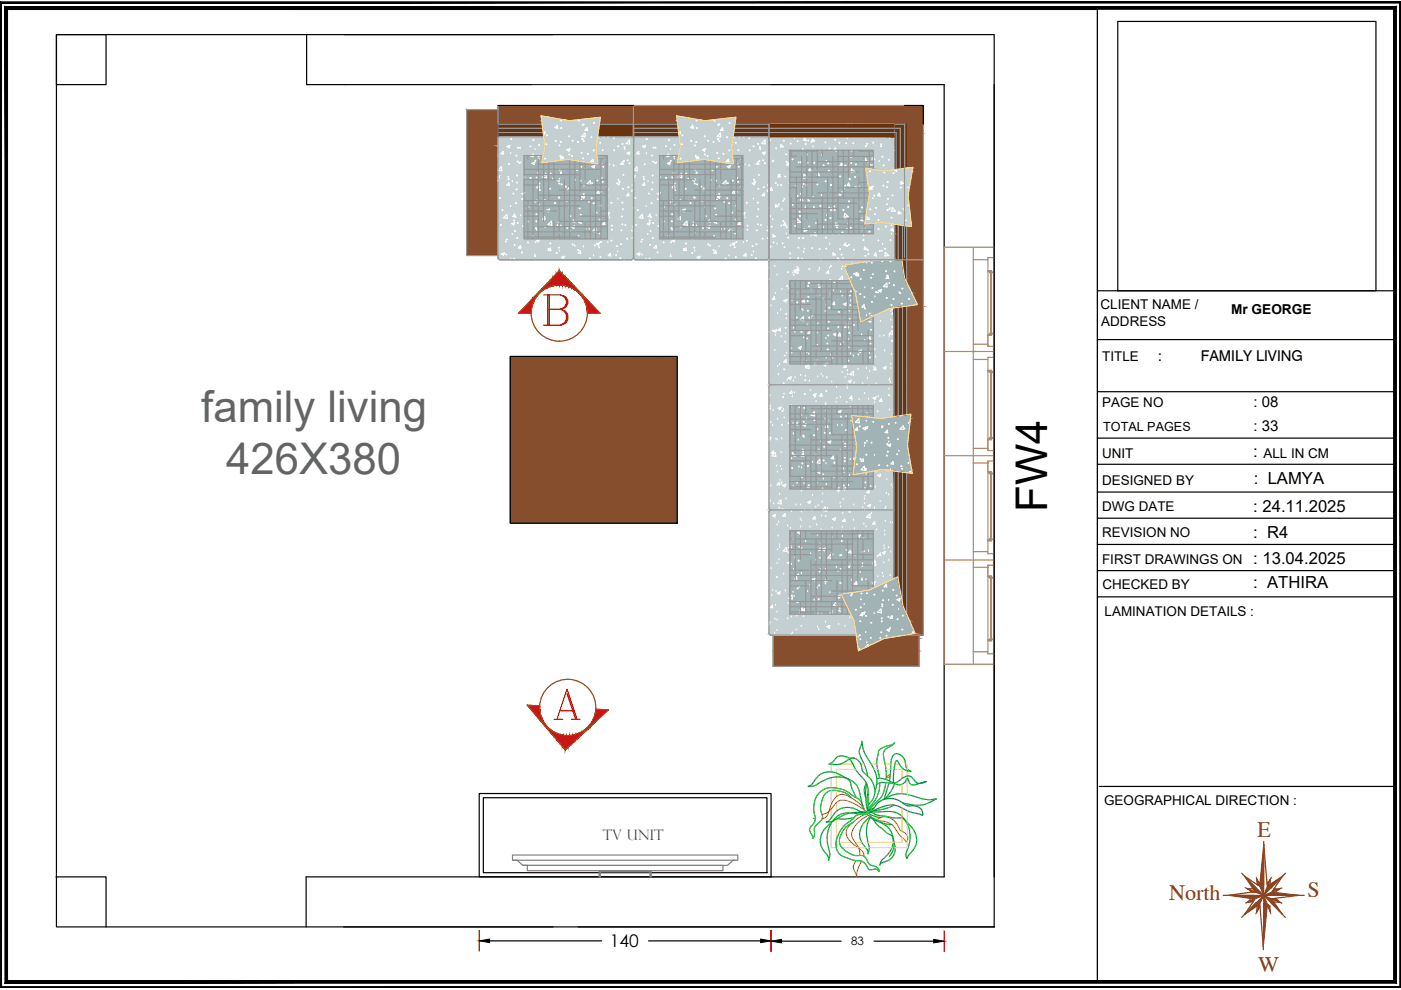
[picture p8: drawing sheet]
<svg xmlns="http://www.w3.org/2000/svg" width="297mm" height="210mm" viewBox="0 0 297 210" stroke-linecap="round" stroke-linejoin="round" font-family="sans-serif">
<defs><g id="words">
<g font-size="9.3" fill="#636466">
<text x="42.7" y="89.4">family living</text>
<text x="48" y="100.5">426X380</text>
</g>
<text font-size="9.3" x="222" y="108.5" transform="rotate(-90 222 108.5)">FW4</text>
<g font-size="4.7" fill="#991b1e">
<text x="266.6" y="177.4">E</text>
<text x="247.9" y="190.7">North</text>
<text x="277.2" y="190.2">S</text>
<text x="266.7" y="206.1">W</text>
</g>
<text font-size="3.7" x="129.3" y="200.8">140</text>
<g font-size="3.5">
<text x="265.7" y="96.9">:</text>
<text x="265.8" y="102.6">: LAMYA</text>
<text x="265.7" y="108.6">: 24.11.2025</text>
<text x="265.7" y="114">: R4</text>
<text x="265.7" y="119.7">: 13.04.2025</text>
<text x="265.7" y="124.7">: ATHIRA</text>
</g>
<g font-size="3.2">
<text x="245.5" y="76.5">:</text>
<text x="254.6" y="76.5">FAMILY LIVING</text>
<text x="265.8" y="86.4">: 08</text>
<text x="265.8" y="91.4">: 33</text>
</g>
<text font-size="3" fill="#3b3b3b" x="127.8" y="178">TV UNIT</text>
<g font-size="2.9">
<text x="233.3" y="65.5">CLIENT NAME /</text>
<text x="233.5" y="69.2">ADDRESS</text>
<text x="261" y="66.5">Mr GEORGE</text>
<text x="233.7" y="76.5">TITLE</text>
<text x="233.7" y="86.4">PAGE NO</text>
<text x="233.7" y="97">UNIT</text>
<text x="267.9" y="97">ALL IN CM</text>
<text x="233.7" y="102.8">DESIGNED BY</text>
<text x="233.7" y="108.4">DWG DATE</text>
<text x="233.7" y="113.8">REVISION NO</text>
<text x="233.7" y="119.5">FIRST DRAWINGS ON</text>
<text x="233.8" y="124.8">CHECKED BY</text>
<text x="234.2" y="130.7">LAMINATION DETAILS :</text>
<text x="234.1" y="170.7">GEOGRAPHICAL DIRECTION :</text>
</g>
<text font-size="2.7" x="233.9" y="91.3">TOTAL PAGES</text>
<text font-size="2.5" x="180.5" y="200.4">83</text>
</g></defs>
<!-- layer: 0 -->
<g fill="#874e2e" stroke="#874e2e" stroke-width=".21">
<path d="M145.1 24.9h10.9l-6.6 .7z"/>
<path d="M191.8 35.5h1.7l-1.7 .2z"/>
<path d="M192.2 47.9l1 .1h-1z"/>
<path d="M192.2 87.8h.9l-.9 .1z"/>
<path d="M192.2 100.2l1.2 .2h-1.2z"/>
<path d="M134.3 22.4l61.5 .8v-.8zM134.3 22.4l61.5 .8h-61.5z"/>
<path d="M105.6 22.4l28.7 .8v-.8zM105.6 22.4l28.7 .8h-28.7z"/>
<path d="M134.3 23.2l61.5 1.4v-1.4zM134.3 23.2l61.5 1.4h-61.5z"/>
<path d="M105.6 23.2l28.7 1.4v-1.4zM105.6 23.2l28.7 1.4h-28.7z"/>
<path d="M143.5 24.6l52.3 .3v-.3zM143.5 24.6l52.3 .3h-50.7z"/>
<path d="M134.3 24.6l9.2 .3v-.3zM134.3 24.6l9.2 .3h-9.2z"/>
<path d="M114.7 24.6l19.6 .3v-.3zM114.7 24.6l19.6 .3h-17.9z"/>
<path d="M156 24.9l39.8 .7v-.7zM156 24.9l39.8 .7h-39.9z"/>
<path d="M134.3 24.9l9.3 .7-.1-.7zM134.3 24.9l9.3 .7h-9.3z"/>
<path d="M127.3 24.9l7 .7v-.7zM127.3 24.9l7 .7h-7.1z"/>
<path d="M116.4 24.9l4.3 .7zM116.4 24.9h10.9l-6.6 .7z"/>
<path d="M155.9 25.6l39.9 .7v-.7zM155.9 25.6l39.9 .7h-40z"/>
<path d="M134.3 25.6l9.4 .7-.1-.7zM134.3 25.6l9.4 .7h-9.4z"/>
<path d="M127.2 25.6l7.1 .7v-.7zM127.2 25.6l7.1 .7h-7.2z"/>
<path d="M105.6 24.6l9.3 1.7-.2-1.7zM105.6 24.6l9.3 1.7h-9.3z"/>
<path d="M191.8 26.3l4 2v-2zM191.8 26.3l4 2h-4z"/>
<path d="M98.9 23.2l6.7 5.1v-5.1zM98.9 23.2l6.7 5.1h-6.7z"/>
<path d="M191.8 28.3l4 7.2v-7.2zM191.8 28.3l4 7.2h-4z"/>
<path d="M193.5 35.5l2.3 6v-6zM193.5 35.5l2.3 6h-3.3z"/>
<path d="M192.5 41.5l3.3 6.4v-6.4zM192.5 41.5l3.3 6.4h-2.6z"/>
<path d="M193.2 47.9l2.6 .1v-.1zM193.2 47.9l2.6 .1h-2.6z"/>
<path d="M98.9 28.3l6.7 25.9v-25.9zM98.9 28.3l6.7 25.9h-6.7z"/>
<path d="M192.2 48l3.6 7.1v-7.1zM192.2 48l3.6 7.1h-3.6z"/>
<path d="M192.2 55.1l3.6 4.8v-4.8zM192.2 55.1l3.6 4.8h-3.6z"/>
<path d="M192.2 59.9l3.6 4.7v-4.7zM192.2 59.9l3.6 4.7h-1.3z"/>
<path d="M194.5 64.6l1.3 .3v-.3zM192.2 64.9l2.3-.3 1.3 .3z"/>
<path d="M192.2 64.9l3.6 22.9v-22.9zM192.2 64.9l3.6 22.9h-3.6z"/>
<path d="M193.1 87.8l2.7 6.6v-6.6zM193.1 87.8l2.7 6.6h-3.4z"/>
<path d="M192.4 94.4l3.4 6v-6zM192.4 94.4l3.4 6h-2.4z"/>
<path d="M192.2 100.4l3.6 29.8v-29.8zM192.2 100.4l3.6 29.8h-3.6z"/>
<path d="M192.2 130.2l3.6 4.1v-4.1zM192.2 130.2l3.6 4.1h-1.8z"/>
<path d="M194 134.3l1.8 .3v-.3zM192.2 134.6l1.8-.3 1.8 .3z"/>
<path d="M192.2 134.6l3.6 .1zM192.2 134.6l3.6 .1z"/>
<path d="M191.9 134.7l3 .7v-.7zM187.5 135.4l4.4-.7 3 .7z"/>
<path d="M187.5 135.4l7.4 2.6v-2.6zM182 138l5.5-2.6 7.4 2.6z"/>
<path d="M163.9 134.7l18.1 3.3-.5-3.3zM163.9 134.7l18.1 3.3h-18.1z"/>
<path d="M163.9 138l31 3.3v-3.3zM163.9 138l31 3.3h-31z"/>
</g>
<g fill="none" stroke="#000" stroke-width=".25">
<path d="M12 7.3h198.8v189.2h-198.8zM12 7.3h10.5v10.6h-10.5zM65 7.3v10.6h47.7M73 7.3h44.3M163.5 17.9h36.7v168h-135.3v10.6M210.8 17.9v168M232.7 2v205.8M237 4.5h54.7v57.2h-54.7zM105.6 26.3v2.7M105.6 22.4h28.7M191.8 22.4h4v3.9M232.7 61.7h62.9"/>
<path d="M232.7 72h62.9M232.7 92.9h62.7M232.7 98.4h62.7M232.7 83.1h62.9M232.7 104.3h62.7M232.7 109.9h62.7M232.7 115.4h62.7M192.2 134.6v.1M232.7 121h62.7M232.7 126.5h62.7M101.6 168.2h61.9v17.7h-61.9zM102.5 169.1h60.1v15.9h-60.1z"/>
<path d="M233.1 166.7h62.7M11.9 185.9h10.6v10.6M72.9 196.5h44.4M103.8 199.5h23.8M122.6 196.5h88.2M137.5 199.5h23.8M165.7 199.6h12.6M185.3 199.6h12.7"/>
</g>
<g fill="none" stroke="#b88a5c" stroke-width=".25">
<path d="M200.2 52.4h10.6v88.4h-10.6zM206.4 52.4v88.4M206.4 55.1h3.1M209.5 57.5v15.9h1.3M210 57.5h-.5l.5 .4M210 57.4v13.7M210.8 54.6h-1.3v2.8h.7v13.7h-.7M210.8 57.4l-.6 .5M200.2 74.5h10.6M206.4 76.2h3.1M206.4 73h3.1M209.5 78.5h.7v14.7h-.7"/>
<path d="M210 78.6h-.5l.5 .5M210 70.5l-.5 .5h.5M210 78.5v14.7M210.2 70.5l.6 .6M210.8 75.8h-1.3v19.7h1.3M210.8 78.5l-.6 .6M200.2 96.6h10.6M206.4 95.1h3.1M206.4 98.2h3.1M210 92.6l-.5 .5h.5M210.2 92.6l.6 .6M210.8 97.7h-1.3v19.7h1.3"/>
<path d="M200.2 118.7h10.6M206.4 117h3.1M209.5 100h.7v14.7h-.7M210 114.1l-.5 .4h.5M210 100.2h-.5l.5 .4M210 100v14.7M210.2 114.1l.6 .6M210.8 119.8h-1.3v16M210.8 100l-.6 .6M206.4 138.2h3.1M206.4 120.3h3.1M209.5 122.1h.7v13.8h-.7v2.7h1.3"/>
<path d="M210 135.3l-.5 .5h.5M210 122.3h-.5l.5 .4M210 122.1v13.8M210.2 135.3l.6 .6M210.8 122.1l-.6 .6"/>
</g>
<!-- layer: 0 -->
<path d="M1.3 2h231.4v206.2h-231.4zM112.7 17.9h50.8" fill="none" stroke="#000" stroke-width=".21"/>
<!-- layer: wa-furn -->
<path d="M108.7 181.3h47.7v1.1h-1l-1.2 1.1h-43.3h42.4v1.1h-41.5v-1.1h-.9l-1.2-1.1h-1zM108.7 182.4h47.2M127 184.6h11.1v1.3h-.3v-1h-10.5v1h-.3z" fill="none" stroke="#808080" stroke-width=".25"/>
<!-- layer: 0 -->
<path d="M189.6 157.6l-.3 .4a2.93 2.93 0 0 0-2 1.7l.6 3.6M189.6 157.5l-.5 .4a4.5 4.5 0 0 0-2.9 1.4 8.2 8.2 0 0 0 .2 5.3l.1 .4M180.6 169.2a4.6 4.6 0 0 0-5.2-1.3 4.9 4.9 0 0 0-1 5.3 3.9 3.9 0 0 1-1.6 2.1l-.2 .4a2.67 2.67 0 0 1-.2 2M180.9 174.3a4.5 4.5 0 0 0-2.9 4.6 4.9 4.9 0 0 0 5 2.5 3.4 3.4 0 0 1 1.2 1.7l.4 .3a1.76 1.76 0 0 1 1.9 1.3M183.1 171.5a2.86 2.86 0 0 0-2-2.6 6.3 6.3 0 0 0-6.3-1.6 4.8 4.8 0 0 0-1.9 6 4 4 0 0 1-1.3 2.4l.1 .5 .6 1.1v.4M183.8 172.6a2.88 2.88 0 0 0-3.1 1.2 6.3 6.3 0 0 0-3.4 5.9 2.58 2.58 0 0 0 2 2.1l1.6 .6a3.3 3.3 0 0 1 2.7 1l.5 .8 .6 .2a1.26 1.26 0 0 1 1.7 .4M186.5 166a7.2 7.2 0 0 1-2.1 5.1l-.4 .7M187.8 165.9a6.2 6.2 0 0 1-2.7 4.8l-.8 1M187.9 163.3v2" fill="none" stroke="#0d0" stroke-width=".25"/>
<g fill="none" stroke="#00b82e" stroke-width=".25">
<path d="M182.7 157.2l-.1 .7a2.6 2.6 0 0 0 .1 3l.8 1.7 .4 1.9M182.8 157.2a7.3 7.3 0 0 0 1.8 4.6 6.3 6.3 0 0 1 .9 6.2M171.4 166.7l.5-.2a7.2 7.2 0 0 1 2.7-2.7 4.7 4.7 0 0 1 4.3 .9 2.37 2.37 0 0 1 1.7 2.4l.9 2M171.4 166.8v-.1a2.49 2.49 0 0 0 2-.5 6.3 6.3 0 0 1 7.8-.2 7.2 7.2 0 0 1 1.5 4.2l.5 1.5M175.8 162a4.8 4.8 0 0 0 4.3-1 1.84 1.84 0 0 1 2.6 1.6l.2 .8a10.4 10.4 0 0 1 2.3 2.9 3.8 3.8 0 0 1-1.1 4.3l-.1 1.2M177.1 172.3a4 4 0 0 1 5.4-.2l1.4 .1h-.4a9.9 9.9 0 0 0-7 2l-1.3 .1 .7-.4zM179.3 160.4l.7 .3 1.2 .1M179.3 160.4a1.93 1.93 0 0 0-2.6 1.1l-.9 .5M180.1 160.9l.2 .3a13.9 13.9 0 0 0 3.2 4.4 7.1 7.1 0 0 1 .6 4.6l-.1 2-.3-1.6a11.3 11.3 0 0 1 .1-4.4M181 173.4a9.4 9.4 0 0 1-3.5 .2 6.7 6.7 0 0 0-3.5 3.9 3.7 3.7 0 0 0 1.3 3.7l.3 .6 .1 .6M183.7 166a3.2 3.2 0 0 0-.2 3.1M184 172.6h-1a11.4 11.4 0 0 0-4.6 0 6.1 6.1 0 0 0-2.6 7.7 2.85 2.85 0 0 1-.1 2"/>
<path d="M184.1 167.8l-.3 1.3v1.2M184.2 172.5l.9 .5 1.6 .3M184.3 172.9l1.4 1a5.6 5.6 0 0 1 3.5 3 4.9 4.9 0 0 1-2.2 5.5l-.5 1a2.6 2.6 0 0 1 1.8-1 2.86 2.86 0 0 0 1.4-3.4l-.2-.6a1.74 1.74 0 0 0-1.4-1.7l-1.2-1.1M184.3 173.2a4.6 4.6 0 0 0-2 4.4l.4 1 1.3 1.9v.4a2.36 2.36 0 0 0 .2-1.8 7.1 7.1 0 0 1 .3-5.8l.7 .5 .7 1 .9 .8M184.6 172l1 .2a12.4 12.4 0 0 1 4.5 .1 6.2 6.2 0 0 1 2 8.4v.8l.2 .5 .2-.4a6.2 6.2 0 0 0 1.9-3.4 6.2 6.2 0 0 0-3.4-4.8h-1.8l-1.7-.3M185.3 173.8l2.3 .8 1.5 .2M185.3 171.3l-1.1 .5M187.5 169.5a6.2 6.2 0 0 1 6.1-.7 7.6 7.6 0 0 0 5 .6 7.5 7.5 0 0 1-7.4 .8M188.5 166h.1M188.5 166l-1.1 3.5M188.7 164.6l-.1 1M188.8 163.2l-.1 1.4"/>
<path d="M188.8 163.1a3.8 3.8 0 0 1 .8-3.2 2.07 2.07 0 0 1 2.4 2.4l.4 .7 .7 .5a3.4 3.4 0 0 1-2.9-2.2h-.1a9.9 9.9 0 0 0-.7 4.7M189.6 170.7a20.4 20.4 0 0 1-5.4 1.5l.7 .1a4.2 4.2 0 0 0 2.6 .7M189.6 178.8l-.3 1.5-.7 1.3M189.7 166.1a9.9 9.9 0 0 1-2 3.2M191.2 165a1.58 1.58 0 0 1 2.1-.2l.2 .3a1.65 1.65 0 0 0 2.5 .8l.4-.2-2.1 .6a1.22 1.22 0 0 1-1.8-1.1l-.2-.2a1.82 1.82 0 0 1-2 1.4l-.4-.2a7 7 0 0 0-3.6-1.2l-.4 .1M191.3 164.9a2.82 2.82 0 0 1-3 1.1l-1.6-.1-.8 .4"/>
</g>
<path d="M172.4 173.5l.5 .1M183.1 171.7l-.1-.4a7.5 7.5 0 0 0-4.4-2.9 3.2 3.2 0 0 0-2.6 2.8l-.2 .9a1.67 1.67 0 0 1-1.5 1.5M183.9 172.2l-.4-.3a9.5 9.5 0 0 0-5-2.3l-.6 .2-.5 .3a6.7 6.7 0 0 1-2.7 2.5l-.4 .1M183.9 172.7h-.3a7.8 7.8 0 0 0-4.1 3.3 3.3 3.3 0 0 0 1.9 3.3l.7 .5a1.72 1.72 0 0 1 1 1.8M184.2 172.9a5.5 5.5 0 0 0-3.6 4.2l.1 .5a6.5 6.5 0 0 1 1.6 3.4v.4M184.6 173.3l.5 .2a1.26 1.26 0 0 0 1.6-.1 3.2 3.2 0 0 1 4 2.4l.1 .1a2.89 2.89 0 0 1 1.7 1.7l-.3 .9-.2-.2a10.8 10.8 0 0 1-2.6-3.1 3.9 3.9 0 0 0-2.9-1.2l-1.1-.1M188.8 164.6l-.9 .5M188.8 164.1l-.9 .6M181.5 182.5a1.9 1.9 0 0 0-.2 2.5l.3 .9M182.5 183l-.8 1.8-.1 1.1M182.7 182.6l-.2 .4" fill="none" stroke="#b8b800" stroke-width=".25"/>
<g fill="none" stroke="#ffbf7f" stroke-width=".25">
<path d="M176.2 174.5v5.2h1.2M176.2 164.9v2.1M176.2 167.6v2.9M176.2 171.5v2M176.2 174.2v.1M176.3 162h-.1v1.7M177.3 164.7v2.4M177.3 167.6v1.3M177.3 170.2v1.8M177.3 173.7v4.4M178 178.6h2.5M178 162h2.8"/>
<path d="M178.5 179.7h3.5M181.3 178.6h1.4M181.4 163.1h-4.1v.8M182 179.7h1.7M182.5 162h.7M182.8 163.1h.8M184.3 179.7h4.8M184.7 162h1.2M185.3 163.1h.8M187.7 162h1.2M187.9 163.1h.9M189.6 163.1h1.6v1.9"/>
<path d="M189.7 162h1M191.2 177.6v1h-7.1M191.2 166.3v2M191.2 171.3v1.8M191.2 173.5v2.7M192 162h.4v1.7M192.4 171.9v2.4M192.4 178.2v1.5h-2.6M192.4 163v1.5M192.4 165v3.4M192.4 170.4v.1M192.4 174.5v.2"/>
<path d="M192.4 175v2.2"/>
</g>
<path d="M184.1 171.9a1.84 1.84 0 0 0 1.7-1.3 4.3 4.3 0 0 1 6.3 .1l.4 .2a2.64 2.64 0 0 1 3 .9l.1 1.1-.3-.2a13.7 13.7 0 0 1-5.1-1.8 5.5 5.5 0 0 0-4.2 .6l-1.3 .6" fill="none" stroke="#00954a" stroke-width=".25"/>
<path d="M101.6 197.3v4.4M163.5 197.3v4.5M200.2 197.3v4.5" fill="none" stroke="#f00" stroke-width=".25"/>
<g fill="#000" stroke="#000" stroke-width=".21">
<path d="M101.6 199.5l2.2-.4v.7zM161.3 199.1l2.2 .4-2.2 .3zM163.5 199.6l2.2-.4v.7zM198 199.2l2.2 .4-2.2 .3z"/>
<path d="M1.6 207.9l-.5 .5 294.4-.5zM1.1 208.4l294.4-.5 .5 .5zM295.5 1.9v206l.5 .5zM295.5 1.9l.5-.5v207zM1.6 1.9h293.9l.5-.5zM1.1 1.4h294.9l-294.4 .5zM1.1 1.4l.5 206.5v-206zM1.1 1.4l.5 206.5-.5 .5z"/>
<path d="M1.6 207.9l-.5 .5 294.4-.5zM1.1 208.4l294.4-.5 .5 .5zM295.5 1.9v206l.5 .5zM295.5 1.9l.5-.5v207zM1.6 1.9h293.9l.5-.5zM1.1 1.4h294.9l-294.4 .5zM1.1 1.4l.5 206.5v-206zM1.1 1.4l.5 206.5-.5 .5z"/>
<path d="M.1 209.4h296.9l-.2-.2zM.1 209.4l.2-.2h296.5zM.1 .4v209l.2-.2zM.1 .4l.2 .2v208.6zM.1 .4l.2 .2 296.7-.2zM.3 .6l296.7-.2-.2 .2zM297 .4l-.2 .2 .2 208.8zM296.8 .6l.2 208.8-.2-.2z"/>
</g>
<!-- layer: hatch -->
<g fill="#f00" stroke="#f00" stroke-width=".21">
<path d="M111.8 149.5l2.6 .2-.1 2.7z"/>
<path d="M126.4 150.4l-.3 2.8z"/>
<path d="M112.6 63.6v2.8h-2.6z"/>
<path d="M124.5 63.6l.1 2.8z"/>
<path d="M114.4 149.7l-.1 2.7zM114.4 150.3l-.1 2.2z"/>
<path d="M114.4 150.3l-.1 2.2 .2-1.5zM114.5 151l-.1 1.6-.1-.1z"/>
<path d="M114.5 151l-.1 1.6 .2-.9zM114.6 151.7v1.1l-.2-.2z"/>
<path d="M114.6 151.7v1.1l.3-.5zM114.9 152.3l-.1 .8-.2-.3z"/>
<path d="M114.9 152.3l-.1 .8 .4-.2zM114.8 153.1l.4-.2-.1 .5z"/>
<path d="M115.2 152.9l-.1 .5 .4 .1zM115.1 153.4l.4 .1v.4z"/>
<path d="M115.5 153.5v.4l.4 .1zM115.5 153.9l.4 .1v.3z"/>
<path d="M115.9 154v.3l.5 .1zM115.9 154.3l.5 .1v.5z"/>
<path d="M116.4 154.4v.5h.5zM116.4 154.9h.5v.6z"/>
<path d="M116.9 154.9v.6l.6-.3zM116.9 155.5l.6-.3-.1 .9z"/>
<path d="M117.5 155.2l-.1 .9 .7-.6zM117.4 156.1l.7-.6-.1 1.3z"/>
<path d="M118.1 155.5l-.1 1.3 .7-1.1zM118.7 155.7l-.1 1.8-.6-.7z"/>
<path d="M118.7 155.7l-.1 1.8 .8-1.6zM119.4 155.9l-.2 2.4-.6-.8z"/>
<path d="M119.4 155.9l-.2 2.4 .8-2.3zM120 156l-.1 3-.7-.7z"/>
<path d="M120 156l-.1 3 .8-3zM120.7 156l-.1 2.3-.7 .7z"/>
<path d="M120.7 156l-.1 2.3 .8-2.4zM121.4 155.9l-.1 1.8-.7 .6z"/>
<path d="M121.4 155.9l-.1 1.8 .7-2zM122 155.7l-.1 1.3-.6 .7z"/>
<path d="M122 155.7l-.1 1.3 .8-1.5zM122.7 155.5l-.1 .9-.7 .6z"/>
<path d="M122.7 155.5l-.1 .9 .7-1.2zM123.3 155.2l-.1 .7-.6 .5z"/>
<path d="M123.3 155.2l-.1 .7 .6-1zM123.8 154.9v.4l-.6 .6z"/>
<path d="M123.8 154.9v.4l.6-.8zM124.4 154.5l-.1 .3-.5 .5z"/>
<path d="M124.8 154l-.4 .5-.1 .3zM124.8 154v.4l-.5 .4z"/>
<path d="M125.3 153.5l-.5 .5v.4zM125.3 153.5l-.1 .5-.4 .4z"/>
<path d="M125.6 152.9l-.3 .6-.1 .5zM125.6 152.9v.8l-.4 .3z"/>
<path d="M125.9 152.3l-.3 .6v.8zM125.9 152.3l-.1 1.2-.2 .2z"/>
<path d="M126.1 151.7l-.3 1.8zM126.1 151.7l-.1 1.6-.2 .2z"/>
<path d="M126.3 151l-.3 2.3zM126.3 151l-.3 2.3z"/>
<path d="M126.4 150.4l-.3 2.8zM126.4 150.4l2.6 .1-2.8 2.6z"/>
<path d="M112.6 63.6v2.8zM112.6 63.6l.1 2.1z"/>
<path d="M112.7 63.6v2.1zM112.8 63.5v1.6z"/>
<path d="M112.8 63.5l.2 .9-.2 .7zM112.8 63.5l.2 .9v-1.1z"/>
<path d="M113 63.3l.2 .5-.2 .6zM113.2 63l-.2 .3 .2 .5z"/>
<path d="M113.2 63l.3 .2-.3 .6zM113.5 62.7l-.3 .3 .3 .2z"/>
<path d="M113.5 62.7h.4l-.4 .5zM113.5 62.7h.4v-.4z"/>
<path d="M113.9 62.3l.5-.1-.5 .5zM114.4 61.8l-.5 .5 .5-.1z"/>
<path d="M114.4 61.8l.5-.1-.5 .5zM114.9 61.3l-.5 .5 .5-.1z"/>
<path d="M114.9 61.3l.5 .1-.5 .3zM115.4 60.7l-.5 .6 .5 .1z"/>
<path d="M115.4 60.7l.6 .3-.6 .4zM116 60.1l-.6 .6 .6 .3z"/>
<path d="M116 60.1l.6 .7-.6 .2zM116.6 59.5l-.6 .6 .6 .7z"/>
<path d="M116.6 59.5l.6 1.1-.6 .2zM117.2 58.8l-.6 .7 .6 1.1z"/>
<path d="M117.2 58.8l.7 1.7-.7 .1zM117.9 58.1l-.7 .7 .7 1.7z"/>
<path d="M117.9 58.1l.7 2.3-.7 .1zM118.6 57.4l-.7 .7 .7 2.3z"/>
<path d="M118.6 57.4l.7 3.1-.7-.1zM118.6 57.4l.7 3.1v-2.4z"/>
<path d="M119.3 58.1l.6 2.5-.6-.1zM119.3 58.1l.6 2.5v-1.8z"/>
<path d="M119.9 58.8l.7 2-.7-.2zM119.9 58.8l.7 2v-1.3z"/>
<path d="M120.6 59.5l.6 1.5-.6-.2zM120.6 59.5l.6 1.5v-.9z"/>
<path d="M121.2 60.1l.6 1.3-.6-.4zM121.2 60.1l.6 1.3v-.7z"/>
<path d="M121.8 60.7l.5 1-.5-.3zM121.8 60.7l.5 1v-.4z"/>
<path d="M122.3 61.3l.5 .9-.5-.5zM122.3 61.3l.5 .9v-.4z"/>
<path d="M122.8 61.8l.4 .9-.4-.5zM122.8 61.8l.4 .9v-.4z"/>
<path d="M123.2 62.3l.4 .9-.4-.5zM123.2 62.3l.4 .9v-.5z"/>
<path d="M123.6 62.7l.4 1.1-.4-.6zM123.6 62.7l.4 1.1v-.8z"/>
<path d="M124 63l.2 1.4-.2-.6zM124 63l.2 1.4v-1.1z"/>
<path d="M124.2 63.3l.2 1.8-.2-.7zM124.2 63.3l.2 1.8v-1.6z"/>
<path d="M124.4 63.5l.1 2.2zM124.4 63.5l.1 2.2z"/>
<path d="M124.5 63.6l.1 2.8zM124.6 63.6v2.8h2.6z"/>
</g>
<g fill="none" stroke="#954a00" stroke-width=".25">
<path d="M112.6 66.4h-2.6l8.6-9 8.6 9h-2.6M114.4 149.7l-2.6-.2 8.1 9.5 9.1-8.5-2.6-.1"/>
<circle cx="118.6" cy="66.4" r="6"/>
<circle cx="120.4" cy="150" r="6"/>
</g>
<!-- layer: frame -->
<path d="M115.2 62.5h3.7l.9 .3a1.47 1.47 0 0 1 0 2.5l-.9 .3M115.2 68.9h3.7a1.69 1.69 0 0 0 1.5-1.6 1.69 1.69 0 0 0-1.5-1.7 1.74 1.74 0 0 1 1.2 1.7 1.74 1.74 0 0 1-1.2 1.6M116.1 62.5v6.4M116.4 62.5v6.4M118.9 62.5a1.54 1.54 0 0 1 1.2 1.6 1.54 1.54 0 0 1-1.2 1.5h-2.5M117.5 152.5h1.8M118.1 152.5l2.1-6.4 2.2 6.4M118.7 150.7h2.7M120.2 147l1.9 5.5M121.1 152.5h1.9" fill="none" stroke="#f00" stroke-width=".25"/>
<!-- layer: 0 -->
<g fill="none" stroke="#874e2e" stroke-width=".25">
<path d="M108.2 75.6h.1M108.3 75.6l-.1 .1M108.4 75.6l-.2 .1M108.4 75.6l-.2 .2M108.5 75.6l-.3 .3M108.6 75.6l-.4 .4M108.7 75.6l-.5 .4M108.7 75.6l-.5 .5M108.8 75.6l-.6 .6M108.9 75.6l-.7 .7M109 75.6l-.8 .8M109.1 75.6l-.9 .8"/>
<path d="M109.1 75.6l-.9 .9M109.2 75.6l-1 1M109.3 75.6l-1.1 1.1M109.4 75.6l-1.2 1.1M109.5 75.6l-1.3 1.2M109.5 75.6l-1.3 1.3M109.6 75.6l-1.4 1.4M109.7 75.6l-1.5 1.5M109.8 75.6l-1.6 1.5M109.8 75.6l-1.6 1.6M109.9 75.6l-1.7 1.7M110 75.6l-1.8 1.8"/>
<path d="M110.1 75.6l-1.9 1.9M110.2 75.6l-2 1.9M110.2 75.6l-2 2M110.3 75.6l-2.1 2.1M110.4 75.6l-2.2 2.2M110.5 75.6l-2.3 2.2M110.5 75.6l-2.3 2.3M110.6 75.6l-2.4 2.4M110.7 75.6l-2.5 2.5M110.8 75.6l-2.6 2.6M110.9 75.6l-2.7 2.6M110.9 75.6l-2.7 2.7"/>
<path d="M111 75.6l-2.8 2.8M111.1 75.6l-2.9 2.9M111.2 75.6l-3 2.9M111.3 75.6l-3.1 3M111.3 75.6l-3.1 3.1M111.4 75.6l-3.2 3.2M111.5 75.6l-3.3 3.3M111.6 75.6l-3.4 3.3M111.6 75.6l-3.4 3.4M111.7 75.6l-3.5 3.5M111.8 75.6l-3.6 3.6M111.9 75.6l-3.7 3.6"/>
<path d="M112 75.6l-3.8 3.7M112 75.6l-3.8 3.8M112.1 75.6l-3.9 3.9M112.2 75.6l-4 4M112.3 75.6l-4.1 4M112.3 75.6l-4.1 4.1M112.4 75.6l-4.2 4.2M112.5 75.6l-4.3 4.3M112.6 75.6l-4.4 4.4M112.7 75.6l-4.5 4.4M112.7 75.6l-4.5 4.5M112.8 75.6l-4.6 4.6"/>
<path d="M112.9 75.6l-4.7 4.7M113 75.6l-4.8 4.7M113.1 75.6l-4.9 4.8M113.1 75.6l-4.9 4.9M113.2 75.6l-5 5M113.3 75.6l-5.1 5.1M113.4 75.6l-5.2 5.1M113.4 75.6l-5.2 5.2M113.5 75.6l-5.3 5.3M113.6 75.6l-5.4 5.4M113.7 75.6l-5.5 5.4M113.8 75.6l-5.6 5.5"/>
<path d="M113.8 75.6l-5.6 5.6M113.9 75.6l-5.7 5.7M114 75.6l-5.8 5.8M114.1 75.6l-5.9 5.8M114.1 75.6l-5.9 5.9M114.2 75.6l-6 6M114.3 75.6l-6.1 6.1M114.4 75.6l-6.2 6.2M114.5 75.6l-6.3 6.2M114.5 75.6l-6.3 6.3M114.6 75.6l-6.4 6.4M114.7 75.6l-6.5 6.5"/>
<path d="M114.8 75.6l-6.6 6.5M114.8 75.6l-6.6 6.6M114.9 75.6l-6.7 6.7M115 75.6l-6.8 6.8M115.1 75.6l-6.9 6.9M115.2 75.6l-7 6.9M115.2 75.6l-7 7M115.3 75.6l-7.1 7.1M115.4 75.6l-7.2 7.2M115.5 75.6l-7.3 7.2M115.6 75.6l-7.4 7.3M115.6 75.6l-7.4 7.4"/>
<path d="M115.7 75.6l-7.5 7.5M115.8 75.6l-7.6 7.6M115.9 75.6l-7.7 7.6M115.9 75.6l-7.7 7.7M116 75.6l-7.8 7.8M116.1 75.6l-7.9 7.9M116.2 75.6l-8 8M116.3 75.6l-8.1 8M116.3 75.6l-8.1 8.1M116.4 75.6l-8.2 8.2M116.5 75.6l-8.3 8.3M116.6 75.6l-8.4 8.3"/>
<path d="M116.6 75.6l-8.4 8.4M116.7 75.6l-8.5 8.5M116.8 75.6l-8.6 8.6M116.9 75.6l-8.7 8.7M117 75.6l-8.8 8.7M117 75.6l-8.8 8.8M117.1 75.6l-8.9 8.9M117.2 75.6l-9 9M117.3 75.6l-9.1 9M117.4 75.6l-9.2 9.1M117.4 75.6l-9.2 9.2M117.5 75.6l-9.3 9.3"/>
<path d="M117.6 75.6l-9.4 9.4M117.7 75.6l-9.5 9.4M117.7 75.6l-9.5 9.5M117.8 75.6l-9.6 9.6M117.9 75.6l-9.7 9.7M118 75.6l-9.8 9.7M118.1 75.6l-9.9 9.8M118.1 75.6l-9.9 9.9M118.2 75.6l-10 10M118.3 75.6l-10.1 10.1M118.4 75.6l-10.2 10.1M118.4 75.6l-10.2 10.2"/>
<path d="M118.5 75.6l-10.3 10.3M118.6 75.6l-10.4 10.4M118.7 75.6l-10.5 10.5M118.8 75.6l-10.6 10.5M118.8 75.6l-10.6 10.6M118.9 75.6l-10.7 10.7M119 75.6l-10.8 10.8M119.1 75.6l-10.9 10.8M119.1 75.6l-10.9 10.9M119.2 75.6l-11 11M119.3 75.6l-11.1 11.1M119.4 75.6l-11.2 11.2"/>
<path d="M119.5 75.6l-11.3 11.2M119.5 75.6l-11.3 11.3M119.6 75.6l-11.4 11.4M119.7 75.6l-11.5 11.5M119.8 75.6l-11.6 11.5M119.9 75.6l-11.7 11.6M119.9 75.6l-11.7 11.7M120 75.6l-11.8 11.8M120.1 75.6l-11.9 11.9M120.2 75.6l-12 12M120.3 75.6l-12.1 12.1M120.4 75.6l-12.2 12.2"/>
<path d="M120.5 75.6l-12.3 12.3M120.6 75.6l-12.4 12.3M120.6 75.6l-12.4 12.4M120.7 75.6l-12.5 12.5M120.8 75.6l-12.6 12.6M120.9 75.6l-12.7 12.6M120.9 75.6l-12.7 12.7M121 75.6l-12.8 12.8M121.1 75.6l-12.9 12.9M121.2 75.6l-13 13M121.3 75.6l-13.1 13.1M121.4 75.6l-13.2 13.2"/>
<path d="M121.5 75.6l-13.3 13.3M121.6 75.6l-13.4 13.3M121.7 75.6l-13.5 13.4M121.7 75.6l-13.5 13.5M121.8 75.6l-13.6 13.6M121.9 75.6l-13.7 13.7M122 75.6l-13.8 13.8M122.1 75.6l-13.9 13.9M122.2 75.6l-14 14M122.3 75.6l-14.1 14.1M122.4 75.6l-14.2 14.1M122.4 75.6l-14.2 14.2"/>
<path d="M122.5 75.6l-14.3 14.3M122.6 75.6l-14.4 14.4M122.7 75.6l-14.5 14.4M122.7 75.6l-14.5 14.5M122.8 75.6l-14.6 14.6M122.9 75.6l-14.7 14.7M123 75.6l-14.8 14.8M123.1 75.6l-14.9 14.9M123.2 75.6l-15 15M123.3 75.6l-15.1 15M123.4 75.6l-15.2 15.1M123.5 75.6l-15.3 15.2"/>
<path d="M123.5 75.6l-15.3 15.3M123.6 75.6l-15.4 15.4M123.7 75.6l-15.5 15.5M123.8 75.6l-15.6 15.6M123.9 75.6l-15.7 15.7M124 75.6l-15.8 15.8M124.1 75.6l-15.9 15.8M124.1 75.6l-15.9 15.9M124.2 75.6l-16 16M124.3 75.6l-16.1 16.1M124.4 75.6l-16.2 16.2M124.5 75.6l-16.3 16.2"/>
<path d="M124.5 75.6l-16.3 16.3M124.6 75.6l-16.4 16.4M124.7 75.6l-16.5 16.5M124.8 75.6l-16.6 16.6M124.9 75.6l-16.7 16.7M125 75.6l-16.8 16.8M125.1 75.6l-16.9 16.8M125.2 75.6l-17 16.9M125.2 75.6l-17 17M125.3 75.6l-17.1 17.1M125.4 75.6l-17.2 17.2M125.5 75.6l-17.3 17.3"/>
<path d="M125.6 75.6l-17.4 17.4M125.7 75.6l-17.5 17.5M125.8 75.6l-17.6 17.6M125.9 75.6l-17.7 17.6M125.9 75.6l-17.7 17.7M126 75.6l-17.8 17.8M126.1 75.6l-17.9 17.9M126.2 75.6l-18 17.9M126.3 75.6l-18.1 18.1M126.4 75.6l-18.2 18.2M126.5 75.6l-18.3 18.3M126.6 75.6l-18.4 18.4"/>
<path d="M126.7 75.6l-18.5 18.5M126.8 75.6l-18.6 18.6M126.9 75.6l-18.7 18.6M127 75.6l-18.8 18.7M127 75.6l-18.8 18.8M127.1 75.6l-18.9 18.9M127.2 75.6l-19 19M127.3 75.6l-19.1 19.1M127.4 75.6l-19.2 19.2M127.5 75.6l-19.3 19.3M127.6 75.6l-19.4 19.4M127.7 75.6l-19.5 19.4"/>
<path d="M127.7 75.6l-19.5 19.5M127.8 75.6l-19.6 19.6M127.9 75.6l-19.7 19.7M128 75.6l-19.8 19.7M128.1 75.6l-19.9 19.9M128.2 75.6l-20 20M128.3 75.6l-20.1 20.1M128.4 75.6l-20.2 20.1M128.4 75.6l-20.2 20.2M128.5 75.6l-20.3 20.3M128.6 75.6l-20.4 20.4M128.7 75.6l-20.5 20.4"/>
<path d="M128.8 75.6l-20.6 20.5M128.8 75.6l-20.6 20.6M128.9 75.6l-20.7 20.7M129 75.6l-20.8 20.8M129.1 75.6l-20.9 20.8M129.1 75.6l-20.9 20.9M129.2 75.6l-21 21M129.3 75.6l-21.1 21.1M129.4 75.6l-21.2 21.1M129.5 75.6l-21.3 21.2M129.5 75.6l-21.3 21.3M129.6 75.6l-21.4 21.4"/>
<path d="M129.7 75.6l-21.5 21.5M129.8 75.6l-21.6 21.5M129.9 75.6l-21.7 21.7M130 75.6l-21.8 21.8M130.1 75.6l-21.9 21.9M130.2 75.6l-22 21.9M130.2 75.6l-22 22M130.3 75.6l-22.1 22.1M130.4 75.6l-22.2 22.2M130.5 75.6l-22.3 22.2M130.5 75.6l-22.3 22.3M130.6 75.6l-22.4 22.4"/>
<path d="M130.7 75.6l-22.5 22.5M130.8 75.6l-22.6 22.6M130.9 75.6l-22.7 22.6M130.9 75.6l-22.7 22.7M131 75.6l-22.8 22.8M131.1 75.6l-22.9 22.9M131.2 75.6l-23 22.9M131.3 75.6l-23.1 23M131.3 75.6l-23.1 23.1M131.4 75.6l-23.2 23.2M131.5 75.6l-23.3 23.3M131.6 75.6l-23.4 23.3"/>
<path d="M131.7 75.6l-23.5 23.5M131.8 75.6l-23.6 23.6M131.9 75.6l-23.7 23.7M132 75.6l-23.8 23.7M132 75.6l-23.8 23.8M132.1 75.6l-23.9 23.9M132.2 75.6l-24 24M132.3 75.6l-24.1 24M132.3 75.6l-24.1 24.1M132.4 75.6l-24.2 24.2M132.5 75.6l-24.3 24.3M132.6 75.6l-24.4 24.4"/>
<path d="M132.7 75.6l-24.5 24.4M132.7 75.6l-24.5 24.5M132.8 75.6l-24.6 24.6M132.9 75.6l-24.7 24.7M133 75.6l-24.8 24.7M133.1 75.6l-24.9 24.8M133.1 75.6l-24.9 24.9M133.2 75.6l-25 25M133.3 75.6l-25.1 25.1M133.4 75.6l-25.2 25.1M133.4 75.6l-25.2 25.2M133.6 75.6l-25.4 25.4"/>
<path d="M133.7 75.6l-25.5 25.5M133.8 75.6l-25.6 25.5M133.8 75.6l-25.6 25.6M133.9 75.6l-25.7 25.7M134 75.6l-25.8 25.8M134.1 75.6l-25.9 25.8M134.1 75.6l-25.9 25.9M134.2 75.6l-26 26M134.3 75.6l-26.1 26.1M134.4 75.6l-26.2 26.2M134.5 75.6l-26.3 26.2M134.5 75.6l-26.3 26.3"/>
<path d="M134.6 75.6l-26.4 26.4M134.7 75.6l-26.5 26.5M134.8 75.6l-26.6 26.5M134.8 75.6l-26.6 26.6M134.9 75.6l-26.7 26.7M135 75.6l-26.8 26.8M135.1 75.6l-26.9 26.9M135.2 75.6l-27 26.9M135.2 75.6l-27 27M135.4 75.6l-27.2 27.2M135.5 75.6l-27.3 27.2M135.6 75.6l-27.4 27.3"/>
<path d="M135.6 75.6l-27.4 27.4M135.7 75.6l-27.5 27.5M135.8 75.6l-27.6 27.6M135.9 75.6l-27.7 27.6M135.9 75.6l-27.7 27.7M136 75.6l-27.8 27.8M136.1 75.6l-27.9 27.9M136.2 75.6l-28 28M136.3 75.6l-28.1 28M136.3 75.6l-28.1 28.1M136.4 75.6l-28.2 28.2M136.5 75.6l-28.3 28.3"/>
<path d="M136.6 75.6l-28.4 28.3M136.6 75.6l-28.4 28.4M136.7 75.6l-28.5 28.5M136.8 75.6l-28.6 28.6M136.9 75.6l-28.7 28.7M137 75.6l-28.8 28.7M137 75.6l-28.8 28.8M137.2 75.6l-29 29M137.3 75.6l-29.1 29M137.4 75.6l-29.2 29.1M137.4 75.6l-29.2 29.2M137.5 75.6l-29.3 29.3"/>
<path d="M137.6 75.6l-29.4 29.4M137.7 75.6l-29.5 29.4M137.7 75.6l-29.5 29.5M137.8 75.6l-29.6 29.6M137.9 75.6l-29.7 29.7M138 75.6l-29.8 29.8M138.1 75.6l-29.9 29.8M138.1 75.6l-29.9 29.9M138.2 75.6l-30 30M138.3 75.6l-30.1 30.1M138.4 75.6l-30.2 30.1M138.4 75.6l-30.2 30.2"/>
<path d="M138.5 75.6l-30.3 30.3M138.6 75.6l-30.4 30.4M138.7 75.6l-30.5 30.5M138.8 75.6l-30.6 30.5M138.8 75.6l-30.6 30.6M138.9 75.6l-30.7 30.7M139 75.6l-30.8 30.8M139.1 75.6l-30.9 30.8M139.2 75.6l-31 30.9M139.2 75.6l-31 31M139.3 75.6l-31.1 31.1M139.4 75.6l-31.2 31.2"/>
<path d="M139.5 75.6l-31.3 31.2M139.5 75.6l-31.3 31.3M139.6 75.6l-31.4 31.4M139.7 75.6l-31.5 31.5M139.8 75.6l-31.6 31.6M139.9 75.6l-31.7 31.6M139.9 75.6l-31.7 31.7M140 75.6l-31.8 31.8M140.1 75.6l-31.9 31.9M140.2 75.6l-32 31.9M140.2 75.6l-32 32M140.3 75.6l-32.1 32.1"/>
<path d="M140.4 75.6l-32.2 32.2M140.5 75.6l-32.3 32.3M140.6 75.6l-32.4 32.3M140.6 75.6l-32.4 32.4M140.7 75.6l-32.5 32.5M140.8 75.6l-32.6 32.6M140.9 75.6l-32.7 32.6M140.9 75.6l-32.7 32.7M141 75.6l-32.8 32.8M141.1 75.6l-32.9 32.9M141.2 75.6l-33 33M141.3 75.6l-33.1 33"/>
<path d="M141.3 75.6l-33.1 33.1M141.4 75.6l-33.2 33.2M141.5 75.6l-33.3 33.3M141.6 75.6l-33.4 33.3M141.7 75.6l-33.5 33.4M141.7 75.6l-33.5 33.5M141.8 75.6l-33.6 33.6M141.9 75.6l-33.7 33.7M142 75.6l-33.8 33.7M142 75.6l-33.8 33.8M142.1 75.6l-33.9 33.9M142.2 75.6l-34 34"/>
<path d="M142.3 75.6l-34.1 34.1M142.4 75.6l-34.2 34.1M142.4 75.6l-34.2 34.2M142.5 75.6l-34.3 34.3M142.6 75.6l-34.4 34.4M142.7 75.6l-34.5 34.4M142.7 75.6l-34.5 34.5M142.8 75.6l-34.6 34.6M142.9 75.6l-34.7 34.7M143 75.6l-34.8 34.8M143.1 75.6l-34.9 34.8M143.1 75.6l-34.9 34.9"/>
<path d="M143.2 75.6l-35 35M143.3 75.6l-35.1 35.1M143.4 75.6l-35.2 35.1M143.5 75.6l-35.3 35.2M143.5 75.6l-35.3 35.3M143.6 75.6l-35.4 35.3M143.6 75.7l-35.3 35.2M143.6 75.8l-35.2 35.1M143.6 75.9l-35.1 35M143.6 76l-35 34.9M143.6 76.1l-34.9 34.8M143.6 76.2l-34.8 34.7"/>
<path d="M143.6 76.2l-34.7 34.7M143.6 76.3l-34.6 34.6M143.6 76.4l-34.6 34.5M143.6 76.5l-34.5 34.4M143.6 76.6l-34.4 34.3M143.6 76.7l-34.3 34.2M143.6 76.8l-34.2 34.1M143.6 76.9l-34.1 34M143.6 76.9l-34 34M143.6 77l-33.9 33.9M143.6 77.1l-33.9 33.8M143.6 77.2l-33.8 33.7"/>
<path d="M143.6 77.3l-33.7 33.6M143.6 77.3l-33.6 33.6M143.6 77.4l-33.6 33.5M143.6 77.5l-33.5 33.4M143.6 77.6l-33.4 33.3M143.6 77.7l-33.3 33.2M143.6 77.8l-33.2 33.1M143.6 77.9l-33.1 33M143.6 77.9l-33 33M143.6 78l-32.9 32.9M143.6 78.1l-32.9 32.8M143.6 78.2l-32.8 32.7"/>
<path d="M143.6 78.3l-32.7 32.6M143.6 78.4l-32.6 32.5M143.6 78.5l-32.5 32.4M143.6 78.6l-32.4 32.3M143.6 78.7l-32.3 32.2M143.6 78.7l-32.2 32.2M143.6 78.8l-32.2 32.1M143.6 78.9l-32.1 32M143.6 79l-32 31.9M143.6 79.1l-31.9 31.8M143.6 79.2l-31.8 31.7M143.6 79.3l-31.7 31.6"/>
<path d="M143.6 79.4l-31.6 31.5M143.6 79.5l-31.5 31.4M143.6 79.6l-31.4 31.3M143.6 79.7l-31.3 31.2M143.6 79.7l-31.2 31.2M143.6 79.8l-31.1 31.1M143.6 79.9l-31.1 31M143.6 80l-31 30.9M143.6 80.1l-30.9 30.8M143.6 80.2l-30.8 30.7M143.6 80.3l-30.7 30.6M143.6 80.4l-30.6 30.5"/>
<path d="M143.6 80.5l-30.5 30.4M143.6 80.5l-30.4 30.4M143.6 80.6l-30.4 30.3M143.6 80.7l-30.3 30.2M143.6 80.8l-30.2 30.1M143.6 80.8l-30.1 30.1M143.6 80.9l-30.1 30M143.6 81l-30 29.9M143.6 81.1l-29.9 29.8M143.6 81.2l-29.8 29.7M143.6 81.2l-29.7 29.7M143.6 81.3l-29.7 29.6"/>
<path d="M143.6 81.4l-29.6 29.5M143.6 81.5l-29.5 29.4M143.6 81.5l-29.4 29.4M143.6 81.6l-29.3 29.3M143.6 81.7l-29.3 29.2M143.6 81.8l-29.2 29.1M143.6 81.9l-29.1 29M143.6 82l-29 28.9M143.6 82.1l-28.9 28.8M143.6 82.2l-28.8 28.7M143.6 82.2l-28.7 28.7M143.6 82.3l-28.6 28.6"/>
<path d="M143.6 82.4l-28.6 28.5M143.6 82.5l-28.5 28.4M143.6 82.6l-28.4 28.3M143.6 82.6l-28.3 28.3M143.6 82.7l-28.3 28.2M143.6 82.8l-28.2 28.1M143.6 82.9l-28.1 28M143.6 83l-28 27.9M143.6 83l-27.9 27.9M143.6 83.1l-27.9 27.8M143.6 83.2l-27.8 27.7M143.6 83.3l-27.7 27.6"/>
<path d="M143.6 83.3l-27.6 27.6M143.6 83.4l-27.6 27.5M143.6 83.5l-27.5 27.4M143.6 83.6l-27.4 27.3M143.6 83.7l-27.3 27.2M143.6 83.7l-27.2 27.2M143.6 83.8l-27.2 27.1M143.6 83.9l-27.1 27M143.6 84l-27 26.9M143.6 84l-26.9 26.9M143.6 84.1l-26.8 26.8M143.6 84.2l-26.8 26.7"/>
<path d="M143.6 84.3l-26.7 26.6M143.6 84.4l-26.6 26.5M143.6 84.4l-26.5 26.5M143.6 84.5l-26.5 26.4M143.6 84.6l-26.4 26.3M143.6 84.7l-26.3 26.2M143.6 84.8l-26.2 26.1M143.6 84.8l-26.1 26.1M143.6 84.9l-26.1 26M143.6 85l-26 25.9M143.6 85.1l-25.9 25.8M143.6 85.1l-25.8 25.8"/>
<path d="M143.6 85.2l-25.8 25.7M143.6 85.3l-25.7 25.6M143.6 85.4l-25.6 25.5M143.6 85.5l-25.5 25.4M143.6 85.5l-25.4 25.4M143.6 85.6l-25.4 25.3M143.6 85.7l-25.3 25.2M143.6 85.8l-25.2 25.1M143.6 85.8l-25.1 25.1M143.6 85.9l-25 25M143.6 86l-25 24.9M143.6 86.1l-24.9 24.8"/>
<path d="M143.6 86.2l-24.8 24.7M143.6 86.2l-24.7 24.7M143.6 86.3l-24.7 24.6M143.6 86.4l-24.6 24.5M143.6 86.5l-24.5 24.4M143.6 86.5l-24.4 24.4M143.6 86.6l-24.3 24.3M143.6 86.7l-24.3 24.2M143.6 86.8l-24.2 24.1M143.6 86.9l-24.1 24M143.6 86.9l-24 24M143.6 87l-24 23.9"/>
<path d="M143.6 87.1l-23.9 23.8M143.6 87.2l-23.8 23.7M143.6 87.3l-23.7 23.6M143.6 87.3l-23.6 23.6M143.6 87.4l-23.6 23.5M143.6 87.5l-23.5 23.4M143.6 87.6l-23.4 23.3M143.6 87.6l-23.3 23.3M143.6 87.7l-23.2 23.2M143.6 87.8l-23.2 23.1M143.6 87.9l-23.1 23M143.6 88l-23 22.9"/>
<path d="M143.6 88l-22.9 22.9M143.6 88.1l-22.9 22.8M143.6 88.2l-22.8 22.7M143.6 88.3l-22.7 22.6M143.6 88.3l-22.6 22.6M143.6 88.4l-22.5 22.5M143.6 88.5l-22.5 22.4M143.6 88.6l-22.4 22.3M143.6 88.7l-22.3 22.2M143.6 88.7l-22.2 22.2M143.6 88.8l-22.2 22.1M143.6 88.9l-22.1 22"/>
<path d="M143.6 89l-22 21.9M143.6 89.1l-21.9 21.8M143.6 89.1l-21.8 21.8M143.6 89.2l-21.8 21.7M143.6 89.3l-21.7 21.6M143.6 89.4l-21.6 21.5M143.6 89.4l-21.5 21.5M143.6 89.5l-21.5 21.4M143.6 89.6l-21.4 21.3M143.6 89.7l-21.3 21.2M143.6 89.8l-21.2 21.1M143.6 89.8l-21.1 21.1"/>
<path d="M143.6 89.9l-21.1 21M143.6 90l-21 20.9M143.6 90.1l-20.9 20.8M143.6 90.1l-20.8 20.8M143.6 90.2l-20.7 20.7M143.6 90.3l-20.7 20.6M143.6 90.4l-20.6 20.5M143.6 90.5l-20.5 20.4M143.6 90.5l-20.4 20.4M143.6 90.6l-20.4 20.3M143.6 90.7l-20.3 20.2M143.6 90.8l-20.2 20.1"/>
<path d="M143.6 90.9l-20.1 20M143.6 90.9l-20 20M143.6 91l-20 19.9M143.6 91.1l-19.9 19.8M143.6 91.2l-19.8 19.7M143.6 91.2l-19.7 19.7M143.6 91.3l-19.7 19.6M143.6 91.4l-19.6 19.5M143.6 91.5l-19.5 19.4M143.6 91.6l-19.4 19.3M143.6 91.6l-19.3 19.3M143.6 91.7l-19.3 19.2"/>
<path d="M143.6 91.8l-19.2 19.1M143.6 91.9l-19.1 19M143.6 91.9l-19 19M143.6 92l-18.9 18.9M143.6 92.1l-18.9 18.8M143.6 92.2l-18.8 18.7M143.6 92.3l-18.7 18.6M143.6 92.3l-18.6 18.6M143.6 92.4l-18.6 18.5M143.6 92.5l-18.5 18.4M143.6 92.6l-18.4 18.3M143.6 92.6l-18.3 18.3"/>
<path d="M143.6 92.7l-18.2 18.2M143.6 92.8l-18.2 18.1M143.6 92.9l-18.1 18M143.6 93l-18 17.9M143.6 93l-17.9 17.9M143.6 93.1l-17.9 17.8M143.6 93.2l-17.8 17.7M143.6 93.3l-17.7 17.6M143.6 93.4l-17.6 17.5M143.6 93.4l-17.5 17.5M143.6 93.5l-17.5 17.4M143.6 93.6l-17.4 17.3"/>
<path d="M143.6 93.7l-17.3 17.2M143.6 93.7l-17.2 17.2M143.6 93.8l-17.2 17.1M143.6 93.9l-17.1 17M143.6 94l-17 16.9M143.6 94.1l-16.9 16.8M143.6 94.1l-16.8 16.8M143.6 94.2l-16.8 16.7M143.6 94.3l-16.7 16.6M143.6 94.4l-16.6 16.5M143.6 94.4l-16.5 16.5M143.6 94.5l-16.4 16.4"/>
<path d="M143.6 94.6l-16.4 16.3M143.6 94.7l-16.3 16.2M143.6 94.8l-16.2 16.1M143.6 94.8l-16.1 16.1M143.6 94.9l-16.1 16M143.6 95l-16 15.9M143.6 95.1l-15.9 15.8M143.6 95.2l-15.8 15.7M143.6 95.2l-15.7 15.7M143.6 95.3l-15.7 15.6M143.6 95.4l-15.6 15.5M143.6 95.5l-15.5 15.4"/>
<path d="M143.6 95.5l-15.4 15.4M143.6 95.6l-15.4 15.3M143.6 95.7l-15.3 15.2M143.6 95.8l-15.2 15.1M143.6 95.9l-15.1 15M143.6 95.9l-15 15M143.6 96l-15 14.9M143.6 96.1l-14.9 14.8M143.6 96.2l-14.8 14.7M143.6 96.2l-14.7 14.7M143.6 96.3l-14.6 14.6M143.6 96.4l-14.6 14.5"/>
<path d="M143.6 96.5l-14.5 14.4M143.6 96.6l-14.4 14.3M143.6 96.6l-14.3 14.3M143.6 96.7l-14.3 14.2M143.6 96.8l-14.2 14.1M143.6 96.9l-14.1 14M143.6 97l-14 13.9M143.6 97l-13.9 13.9M143.6 97.1l-13.9 13.8M143.6 97.2l-13.8 13.7M143.6 97.3l-13.7 13.6M143.6 97.3l-13.6 13.6"/>
<path d="M143.6 97.4l-13.6 13.5M143.6 97.5l-13.5 13.4M143.6 97.6l-13.4 13.3M143.6 97.7l-13.3 13.2M143.6 97.7l-13.2 13.2M143.6 97.8l-13.2 13.1M143.6 97.9l-13.1 13M143.6 98l-13 12.9M143.6 98l-12.9 12.9M143.6 98.1l-12.8 12.8M143.6 98.2l-12.8 12.7M143.6 98.3l-12.7 12.6"/>
<path d="M143.6 98.4l-12.6 12.5M143.6 98.5l-12.5 12.4M143.6 98.6l-12.4 12.3M143.6 98.7l-12.3 12.2M143.6 98.7l-12.2 12.2M143.6 98.8l-12.1 12.1M143.6 98.9l-12.1 12M143.6 99l-12 11.9M143.6 99.1l-11.9 11.8M143.6 99.2l-11.8 11.7M143.6 99.3l-11.7 11.6M143.6 99.4l-11.6 11.5"/>
<path d="M143.6 99.5l-11.5 11.4M143.6 99.5l-11.4 11.4M143.6 99.6l-11.4 11.3M143.6 99.7l-11.3 11.2M143.6 99.8l-11.2 11.1M143.6 99.8l-11.1 11.1M143.6 99.9l-11.1 11M143.6 100l-11 10.9M143.6 100.1l-10.9 10.8M143.6 100.2l-10.8 10.7M143.6 100.3l-10.7 10.6M143.6 100.4l-10.6 10.5"/>
<path d="M143.6 100.5l-10.5 10.4M143.6 100.5l-10.4 10.4M143.6 100.6l-10.3 10.3M143.6 100.7l-10.3 10.2M143.6 100.8l-10.2 10.1M143.6 100.9l-10.1 10M143.6 101l-10 9.9M143.6 101.1l-9.9 9.8M143.6 101.2l-9.8 9.7M143.6 101.3l-9.7 9.6M143.6 101.4l-9.6 9.5M143.6 101.5l-9.5 9.4"/>
<path d="M143.6 101.6l-9.4 9.3M143.6 101.6l-9.3 9.3M143.6 101.7l-9.3 9.2M143.6 101.8l-9.2 9.1M143.6 101.9l-9.1 9M143.6 102l-9 8.9M143.6 102.1l-8.9 8.8M143.6 102.2l-8.8 8.7M143.6 102.3l-8.7 8.6M143.6 102.3l-8.6 8.6M143.6 102.4l-8.5 8.5M143.6 102.5l-8.5 8.4"/>
<path d="M143.6 102.6l-8.4 8.3M143.6 102.7l-8.3 8.2M143.6 102.8l-8.2 8.1M143.6 102.9l-8.1 8M143.6 103l-8 7.9M143.6 103.1l-7.9 7.8M143.6 103.2l-7.8 7.7M143.6 103.3l-7.7 7.6M143.6 103.3l-7.6 7.6M143.6 103.4l-7.5 7.5M143.6 103.5l-7.5 7.4M143.6 103.6l-7.4 7.3"/>
<path d="M143.6 103.7l-7.3 7.2M143.6 103.8l-7.2 7.1M143.6 103.9l-7.1 7M143.6 104l-7 6.9M143.6 104l-6.9 6.9M143.6 104.1l-6.8 6.8M143.6 104.2l-6.8 6.7M143.6 104.3l-6.7 6.6M143.6 104.4l-6.6 6.5M143.6 104.5l-6.5 6.4M143.6 104.6l-6.4 6.3M143.6 104.7l-6.3 6.2"/>
<path d="M143.6 104.8l-6.2 6.1M143.6 104.8l-6.1 6.1M143.6 104.9l-6.1 6M143.6 105l-6 5.9M143.6 105.1l-5.9 5.8M143.6 105.1l-5.8 5.8M143.6 105.2l-5.8 5.7M143.6 105.3l-5.7 5.6M143.6 105.4l-5.6 5.5M143.6 105.5l-5.5 5.4M143.6 105.6l-5.4 5.3M143.6 105.7l-5.3 5.2"/>
<path d="M143.6 105.8l-5.2 5.1M143.6 105.8l-5.1 5.1M143.6 105.9l-5 5M143.6 106l-5 4.9M143.6 106.1l-4.9 4.8M143.6 106.2l-4.8 4.7M143.6 106.2l-4.7 4.7M143.6 106.3l-4.7 4.6M143.6 106.4l-4.6 4.5M143.6 106.5l-4.5 4.4M143.6 106.6l-4.4 4.3M143.6 106.6l-4.3 4.3"/>
<path d="M143.6 106.7l-4.3 4.2M143.6 106.8l-4.2 4.1M143.6 106.9l-4.1 4M143.6 106.9l-4 4M143.6 107l-4 3.9M143.6 107.1l-3.9 3.8M143.6 107.2l-3.8 3.7M143.6 107.3l-3.7 3.6M143.6 107.4l-3.6 3.5M143.6 107.5l-3.5 3.4M143.6 107.6l-3.4 3.3M143.6 107.6l-3.3 3.3"/>
<path d="M143.6 107.7l-3.2 3.2M143.6 107.8l-3.2 3.1M143.6 107.9l-3.1 3M143.6 108l-3 2.9M143.6 108l-2.9 2.9M143.6 108.1l-2.9 2.8M143.6 108.2l-2.8 2.7M143.6 108.3l-2.7 2.6M143.6 108.4l-2.6 2.5M143.6 108.4l-2.5 2.5M143.6 108.5l-2.5 2.4M143.6 108.6l-2.4 2.3"/>
<path d="M143.6 108.7l-2.3 2.2M143.6 108.7l-2.2 2.2M143.6 108.8l-2.2 2.1M143.6 108.9l-2.1 2M143.6 109l-2 1.9M143.6 109.1l-1.9 1.8M143.6 109.1l-1.8 1.8M143.6 109.2l-1.8 1.7M143.6 109.3l-1.7 1.6M143.6 109.4l-1.6 1.5M143.6 109.4l-1.5 1.5M143.6 109.5l-1.5 1.4"/>
<path d="M143.6 109.6l-1.4 1.3M143.6 109.7l-1.3 1.2M143.6 109.8l-1.2 1.1M143.6 109.8l-1.1 1.1M143.6 109.9l-1.1 1M143.6 110l-1 .9M143.6 110.1l-.9 .8M143.6 110.1l-.8 .8M143.6 110.2l-.7 .7M143.6 110.3l-.7 .6M143.6 110.4l-.6 .5M143.6 110.5l-.5 .4"/>
<path d="M143.6 110.5l-.4 .4M143.6 110.6l-.4 .3M143.6 110.7l-.3 .2M143.6 110.8l-.2 .1M143.6 110.9h-.1"/>
</g>
<!-- layer: furniture -->
<path d="M108.2 75.6h35.4v35.3h-35.4z" fill="none" stroke="#000" stroke-width=".25"/>
<!-- layer: 0 -->
<g fill="#a1b3b5" stroke="#a1b3b5" stroke-width=".21">
<path d="M185.3 55.2l5.5-2.6 .4 2.6z"/>
<path d="M181.8 64.6h12.7l-5.9 .8z"/>
<path d="M191.1 88.1l2-.3v.3z"/>
<path d="M180.6 88.1l6.2 .6h-6.1z"/>
<path d="M187 99.6h6.3l.1 .8z"/>
<path d="M181 99.6h6l-4.5 .8z"/>
<path d="M184.3 125.1l6-2.8 .5 2.8z"/>
<path d="M181.5 134.3h12.5l-6.5 1.1z"/>
<path d="M182.5 68.3l2.7-1.3v1.3z"/>
<path d="M180.6 88.1h4.6v.4z"/>
<path d="M180.9 100.7l4.3-.8v.8z"/>
<path d="M183.6 35.7h1.6v.2z"/>
<path d="M183.3 47.5l1.9-.2v.2z"/>
<path d="M143.6 34.5l5.6-.7 4.5 .7z"/>
<path d="M114.9 34.5l5.6-.7 4.5 .7z"/>
<path d="M185.3 55.2l6.1 1.1-.2-1.1zM178.8 56.3l6.5-1.1 6.1 1.1z"/>
<path d="M178.8 56.3l13 2.6-.4-2.6zM178.8 56.3l13 2.6h-11.8z"/>
<path d="M180 58.9l13.3 3.2-1.5-3.2zM180 58.9l13.3 3.2h-11.9z"/>
<path d="M181.4 62.1l13.1 2.5-1.2-2.5zM181.4 62.1l13.1 2.5h-12.7z"/>
<path d="M181.8 64.6l.2 .8h6.6zM182 65.4h6.6l-6.1 2.9z"/>
<path d="M191.1 88.1l1.9 .6 .1-.6zM186.8 88.7l4.3-.6 1.9 .6z"/>
<path d="M180.7 88.7l11.7 5.7 .6-5.7zM180.7 88.7l11.7 5.7h-10.8z"/>
<path d="M181.6 94.4l10.8 .3v-.3zM181.6 94.4l10.8 .3h-10.8z"/>
<path d="M181.6 94.7l11.7 4.9-.9-4.9zM181.6 94.7l11.7 4.9h-12.3z"/>
<path d="M181 99.6l-.1 .8h1.6zM180.9 100.4h1.6l-1.6 .3z"/>
<path d="M184.3 125.1l6.7 .9-.2-.9zM178.3 126l6-.9 6.7 .9z"/>
<path d="M178.3 126l13.2 2.5-.5-2.5zM178.3 126l13.2 2.5h-12z"/>
<path d="M179.5 128.5l13.3 3.1-1.3-3.1zM179.5 128.5l13.3 3.1h-11.7z"/>
<path d="M181.1 131.6l12.9 2.7-1.2-2.7zM181.1 131.6l12.9 2.7h-12.5z"/>
<path d="M181.5 134.3l.1 1.1h5.9zM181.6 135.4h5.9l-5.5 2.6z"/>
<path d="M167.5 59.5l13.9 2.6-1.2-2.6zM167.5 59.5l13.9 2.6h-13.9z"/>
<path d="M167.5 62.1l14.8 4.9-.9-4.9zM167.5 62.1l14.8 4.9h-14.8z"/>
<path d="M167.5 67l15 1.3-.2-1.3zM167.5 67l15 1.3h-15z"/>
<path d="M167.5 68.3l17.7 8.9v-8.9zM167.5 68.3l17.7 8.9h-17.7z"/>
<path d="M167.5 86l17.7 2.1v-2.1zM167.5 86l17.7 2.1h-17.7z"/>
<path d="M167.5 88.1l14.1 6.6-1-6.6zM167.5 88.1l14.1 6.6h-14.1z"/>
<path d="M167.5 94.7l13.4 5.2 .7-5.2zM167.5 94.7l13.4 5.2h-13.4z"/>
<path d="M167.5 99.9l13.4 .8v-.8zM167.5 99.9l13.4 .8h-13.4z"/>
<path d="M167.5 100.7l17.7 3v-3zM167.5 100.7l17.7 3h-17.7z"/>
<path d="M167.5 112.5l17.7 12.2v-12.2zM167.5 112.5l17.7 12.2h-17.7z"/>
<path d="M167.5 124.7l16.8 .4 .9-.4zM167.5 124.7l16.8 .4h-16.8z"/>
<path d="M167.5 125.1l10.8 .9 6-.9zM167.5 125.1l10.8 .9h-10.8z"/>
<path d="M167.5 126l12.9 4.2-2.1-4.2zM167.5 126l12.9 4.2h-12.9z"/>
<path d="M167.5 31.9l17.7 3.8v-3.8zM167.5 31.9l17.7 3.8h-17.7z"/>
<path d="M167.5 35.7l16.1 .2v-.2zM167.5 35.7l16.1 .2h-16.1z"/>
<path d="M167.5 35.9l16.8 5.3-.7-5.3zM167.5 35.9l16.8 5.3h-16.8z"/>
<path d="M167.5 41.2l15.9 6.1 .9-6.1zM167.5 41.2l15.9 6.1h-15.9z"/>
<path d="M167.5 47.3l15.8 .2 .1-.2zM167.5 47.3l15.8 .2h-15.8z"/>
<path d="M167.5 47.5l17.7 2v-2zM167.5 47.5l17.7 2h-17.7z"/>
<path d="M139.8 33l3.8 1.5 .3-1.5zM139.8 33l3.8 1.5h-3.8z"/>
<path d="M155.3 33l2.2 1.8v-1.8zM155.3 33l2.2 1.8h-2z"/>
<path d="M139.8 34.5l15.7 .3-1.8-.3zM139.8 34.5l15.7 .3h-15.7z"/>
<path d="M139.8 34.8l17.7 15.8v-15.8zM139.8 34.8l17.7 15.8h-17.7z"/>
<path d="M111.1 33l3.8 1.5 .3-1.5zM111.1 33l3.8 1.5h-3.8z"/>
<path d="M126.6 33l2.2 1.8v-1.8zM126.6 33l2.2 1.8h-2z"/>
<path d="M111.1 34.5l15.7 .3-1.8-.3zM111.1 34.5l15.7 .3h-15.7z"/>
<path d="M111.1 34.8l17.7 15.8v-15.8zM111.1 34.8l17.7 15.8h-17.7z"/>
</g>
<g fill="none" stroke="#fff" stroke-width=".25">
<path d="M105.6 37.4l.4-.2-.2 .6-.2-.2M106.3 35.4l-.7 .7 .8 .1-.1-.8M106.7 32.1l-.5 .5 .6 .1-.1-.6M107.5 31l.6-.2-.2 .5zM107.9 38.7l.1 .6h-.5zM108.3 32.6h.1M108.6 38.5h.1M110.4 34.5h.1M112.8 34.6l.6-.2-.2 .5zM113 32.7l.1 .5h-.5zM113.5 31.7h.1M114.2 39.3l.1 .5h-.5z"/>
<path d="M115 37.5l.7-.7 .1 .9-.8-.1M115.2 28.1l.4-.1-.2 .5-.2-.1M118.1 38.2l.6-.3-.2 .6zM118.1 26.6l.1 .5h-.5zM119.3 33.2l.2 .6-.6-.1zM120.2 31.8l.6-.3-.2 .6zM120.6 39.8l.1 .6h-.6zM122.9 25.4l-.1 .2-.4-.2M124 28.2l-.7 .7 .8 .2-.1-.9M124.5 27.1l.1 .6-.6-.1zM124.5 39l.7-.7 .1 .8-.8-.1M125.5 35.3l.6-.2-.2 .5z"/>
<path d="M125.7 33.8l.1 .5h-.5zM127.7 29l.4 .2 .1-.2M129.3 35h.1M130.8 38.9l.6-.3-.2 .6zM132 34.3l.1 .6-.5-.1zM132.9 32.5l.6-.3-.1 .6zM133.4 29.7l.1 .8-.8-.1 .7-.7M134.1 39.4h.1M134.3 37.4l.4-.2-.2 .6-.2-.2M135 35.4l-.6 .7M135 35.4l.1 .8-.8-.1M135.4 32.1l-.4 .5 .5 .1-.1-.6"/>
<path d="M136.2 31l.6-.2-.1 .5zM136.6 38.7l.1 .6h-.5zM137 32.6h.1M137.4 38.5h.1M139.2 34.5h.1M141.5 34.6l.6-.2-.1 .5zM141.7 32.7l.1 .5h-.5zM142.2 31.7h.1M143 39.3l.1 .5h-.6zM143.8 37.5l.7-.7 .1 .9-.8-.1M143.9 28.1l.4-.1-.2 .5-.2-.1M146.8 38.2l.6-.3-.2 .6z"/>
<path d="M146.9 26.6l.1 .5h-.6zM148.1 33.2l.1 .6-.5-.1zM148.9 31.8l.6-.3-.1 .6zM149.3 39.8l.1 .6h-.5zM151.6 25.4l-.1 .2-.3-.2M152.7 28.2l.1 .9-.8-.2M152.7 28.2l-.7 .7M153.2 27.1l.1 .6-.5-.1zM153.9 38.3l.1 .8-.8-.1 .7-.7M154.2 35.3l.6-.2-.1 .5zM154.4 33.8l.1 .5h-.5zM156.5 29l.3 .2 .1-.2"/>
<path d="M158 35h.1M159.5 38.9l.6-.3-.2 .6zM160.8 34.3l.1 .6-.6-.1zM161.6 32.5l.7-.3-.2 .6zM162.2 29.7v.8l-.7-.1zM162.8 39.4h.1M163.1 29h.1M163.6 39.8l.2 .6-.5-.2zM164 34.2h.1M164.3 27.1l.2 .6-.5-.2zM164.9 39.3h.1M165 37l.5 .5-.5 .1z"/>
<path d="M165.6 30.7l.5 .4-.6 .1zM166.9 28h.1M167.1 34.5l.3 .6-.6-.1zM168.4 29.4h.1M169.3 34.5h.1M170.2 39.7h.1M170.5 37l.7 .7-.8 .1zM170.7 29.2l.2 .7-.5-.2zM171.7 35.8l.5 .4-.6 .1zM171.9 27.5l-.1 .8 .9-.1-.8-.6M172.2 29.5l.5 .4-.5 .1zM172.4 31.2h.1"/>
<path d="M173.3 36.3h.1M173.5 36.7l.3 .6-.6-.2zM174.3 29h.1M175.2 34.2h.1M176.1 39.3h.1M177.1 31.4l.2 .6-.5-.2zM178.3 34.6l.5 .4-.5 .1zM178.9 28.2l.5 .5-.6 .1zM179.6 29.4h.1M179.9 38.8l.3 .6-.6-.1zM180.5 26.3l-.2 .3 .6 .1-.2-.4M181.3 36.5l-.9 .1 .2-.8 .7 .7"/>
<path d="M182.7 27l-.8 .1 .1-.7 .7 .7M183.5 33.5l.2 .7-.5-.2zM183.6 31.2h.1M184.4 39.7l.5 .4-.6 .1zM185 33.4l.5 .4-.6 .1zM185.5 29.1h.1M185.5 27l.5 .4-.5 .1zM186.4 34.2h.1M187.1 28.3l.2 .6-.5-.2zM190 35.9l.1 .4-.5-.2 .1-.1M191.1 38.5l.5 .4-.6 .1zM106.3 53.8l.6-.2-.1 .5z"/>
<path d="M107.5 45.4l-.7 .8M107.5 45.5l.1 .8-.8-.1M108.3 55h.1M108.3 43.8h.1M108.5 47.4l.6-.2-.2 .5zM108.6 49.7h.1M109.1 45.4l.1 .5h-.5zM110.3 52l.2 .6-.6-.1zM110.4 45.7h.1M110.6 41l.6-.2-.1 .5zM113.4 54.1h.1M113.4 42.9h.1"/>
<path d="M113.8 51l.6-.2-.2 .5zM113.8 48.8h.1M115.5 45.9l.1 .6h-.6zM115.6 44.8h.1M115.9 44.6l.6-.3-.2 .6zM116.2 47.6l.7-.7 .1 .8-.8-.1M116.7 52.6l.1 .5h-.5zM118.6 53.2h.1M118.6 42h.1M118.9 47.9h.1M119 54.6l.6-.3-.1 .6zM120.7 44h.1"/>
<path d="M121.2 48.1l.6-.2-.2 .5zM121.8 46.5l.1 .5h-.5zM123 53.1l.1 .6h-.5zM123.3 41.7l.7-.2-.2 .5zM123.7 52.3h.1M124.1 47.1h.1M125.8 54.3h.1M126.3 48.4l.1 .8-.7-.1 .7-.7M126.5 51.7l.6-.2-.2 .5zM126.9 40.4l.1 .6-.5-.1zM128.2 47.1l.1 .5h-.6zM128.6 45.3l.6-.2-.2 .5z"/>
<path d="M128.9 51.4h.1M128.9 40.3h.1M129.2 46.2h.1M129.4 53.7l.1 .6-.5-.1zM131 53.4h.1M131 42.2h.1M132.2 55.1h.1M133.3 41l.1 .5h-.6zM134 50.6h.1M134.3 47.8l-.2 .3h.2M134.3 40.1l-.4 .4h.4M134.3 48.7l-.4 .1 .4 .3"/>
<path d="M135.1 53.8l.6-.2-.2 .5zM136.2 45.4l-.7 .8 .8 .1-.1-.8M137 55h.1M137 43.8h.1M137.2 47.4l.6-.2-.1 .5zM137.3 49.7h.1M137.9 45.4l.1 .5h-.6zM139.1 52l.1 .6-.6-.1zM139.1 45.7h.1M139.4 41l.6-.2-.2 .5zM142.1 54.1h.1M142.2 42.9h.1"/>
<path d="M142.5 51l.6-.2-.2 .5zM142.5 48.8h.1M144.2 45.9l.1 .6h-.5zM144.3 44.8h.1M144.6 44.6l.7-.3-.2 .6zM145 47.6l.6-.7 .1 .8-.8-.1M145.4 52.6l.1 .5h-.5zM147.3 53.2h.1M147.3 42h.1M147.7 47.9h.1M147.8 54.6l.6-.3-.2 .6zM149.4 44h.1"/>
<path d="M149.9 48.1l.6-.2-.1 .5zM150.5 46.5l.1 .5h-.5zM151.8 53.1l.1 .6h-.6zM152.1 41.7l.6-.2-.2 .5zM152.4 52.3h.1M152.8 47.1h.1M154.4 49.1l.7-.7 .1 .8zM154.6 54.3h.1M155.2 51.7l.6-.2-.2 .5zM155.6 40.4l.2 .6-.6-.1zM156.9 47.1l.1 .5h-.6zM157.3 45.3l.7-.2-.2 .5z"/>
<path d="M157.6 51.4h.1M157.6 40.3h.1M158 46.2h.1M158.1 53.7l.1 .6-.5-.1zM159.7 53.4h.1M159.8 42.2h.1M161 55.1h.1M162 41l.1 .5h-.5zM162.8 50.6h.1M163 56.8h.1M163 53v.1M163 47.8l-.2 .3h.2"/>
<path d="M163 40.1l-.3 .4h.3M163 48.7l-.4 .1 .4 .3M163.1 59.3h.1M163.8 46.6h.1M163.9 49.7l.5 .4-.5 .1zM164.3 56.5h.1M164.5 43.4l.5 .4-.6 .1zM164.7 51.7h.1M164.7 58.3h.1M164.9 55.1h.1M164.9 55.3h.1M165.8 44.5h.1"/>
<path d="M166.4 47.2l.3 .6-.6-.1zM166.7 49.6h.1M167.5 54.8h.1M168.1 57.9h.1M168.3 58.4h.1M168.3 57.4l.6-.3-.2 .6zM168.5 57.8l.6-.7 .1 .8-.7-.1M169 55.1l.3-.5 .1 .5M169 56.7h.1M169.3 56.8l.1 .6-.5-.1zM169.7 47.1l-.8 .1 .1-.8 .7 .7M170 55.1v-.3l.3 .3"/>
<path d="M170 41.9l.2 .7-.5-.2zM170.5 48.5l.6 .4-.6 .1zM171.1 44.8h.1M171.1 42.1l.5 .5-.5 .1zM171.9 50h.1M172.8 49.4l.3 .6-.6-.2zM173.4 57.5h.1M173.7 57.1h.1M173.7 56.9h.1M174.1 41.5h.1M175.6 57.4l.1 .5h-.5zM175.9 56.8h.1"/>
<path d="M175.9 51.8h.1M176.4 44.1l.2 .6-.5-.2zM176.6 53.6l.6 .4-.6 .1zM177.2 47.3l.5 .4-.5 .1zM177.6 54.7l.4 .4M177.6 54.7v.4M177.7 40.9l.6 .4-.6 .1zM177.9 49.6h.1M178.4 57.1h.1M178.6 58.6l.1 .8-.8-.1zM178.6 56.6h.1M178.7 54.8h.1"/>
<path d="M179.1 45.2l.7 .7-.8 .1zM179.2 51.5l.3 .6-.6-.1zM181 58.1l.6-.3-.1 .5zM182 57.9l.1 .6h-.6zM182.8 46.2l.2 .7-.5-.2zM183.1 50h.1M183.3 52.4l.5 .4-.6 .1zM183.8 55.7h.1M183.8 46l.5 .5-.5 .1zM185.6 53.7l.3 .6-.6-.2zM186.4 41l.2 .6-.5-.2zM187.1 51.8h.1"/>
<path d="M188.3 58.5l.1 .5h-.5zM188.4 54.2l-.8 .1 .1-.8 .7 .7M188.5 55.2l.6-.2-.2 .5zM188.9 54.9h.1M189 49.7h.1M189.2 44.1l.7 .7h-.9zM189.2 48.4l.2 .6-.5-.2zM190.5 44.8l.5 .4-.6 .1zM192.7 43.2l-.2 .4 .3 .1M163.1 70.5h.1M163.5 64.8h.1M163.8 70.2h.1"/>
<path d="M164 70.2l.6-.3-.1 .6zM164.2 62.9l.1 .6-.5-.1zM164.3 74.3h.1M164.4 71.1h.1M164.4 62.2h.1M164.9 77.7h.1M164.9 66.5h.1M165 79.4h.1M165.3 77.3h.1M165.4 69.6l.1 .5h-.5zM165.5 65.7h.1M165.7 71.4h.1"/>
<path d="M165.8 61.4h.1M166.2 63.7l.6-.2-.2 .5zM166.6 70.8h.1M166.6 76.2l.1 .6-.5-.1zM166.7 67.6h.1M166.8 74.9h.1M167.3 61.2h.1M167.9 74.9h.1M167.9 63.7h.1M168.3 69.6h.1M168.5 70.4h.1M169.1 62.4h.1"/>
<path d="M169.3 73.7l.6-.2-.2 .5zM169.8 79.6h.1M170 76.8h.1M170 65.6h.1M170.2 65.9h.1M170.3 67.2l.1 .8-.8-.1zM170.4 71.6h.1M170.5 63.5l.1 .5h-.5zM170.8 79.8h.1M171.4 67.3l.6-.2-.1 .5zM171.5 75.1h.1M171.5 77.3l.1 .8-.8-.2z"/>
<path d="M171.7 70.1l.1 .6-.5-.1zM172 61.4h.1M173 76.8l.1 .5h-.6zM173 74h.1M173.1 62.8h.1M173.2 70.6h.1M173.4 79.9h.1M173.4 68.7h.1M173.6 60.9l.6-.2-.2 .5zM173.8 62.6h.1M174.1 79.3h.1M174.5 79.8h.1"/>
<path d="M174.6 77.3l.6-.3-.2 .6zM174.9 66.1h.1M175.1 71.8h.1M175.2 75.9h.1M175.2 64.7h.1M176.2 75.3h.1M176.7 61.6h.1M176.7 70.9l.6-.3-.1 .6zM176.9 64l.1 .6h-.6zM178 70.8h.1M178.1 70.7l.1 .5h-.5zM178.2 73.1h.1"/>
<path d="M178.2 61.9h.1M178.5 79h.1M178.6 67.8h.1M178.6 62.8h.1M178.9 64.5l.6-.3-.2 .6zM179.3 77.3l.1 .6-.5-.1zM179.7 66.3h.1M179.7 78.6h.1M179.8 79.4h.1M179.8 68.6v.9l-.7-.1zM179.8 72h.1M180.3 75h.1"/>
<path d="M180.3 63.8h.1M180.9 75.5h.1M180.9 78.7l.1 .9-.8-.2zM181.9 78.3h.1M182 74.4l.6-.2-.2 .5zM182.7 71h.1M183.2 64.6l.1 .5h-.5zM183.4 72.2h.1M183.4 61h.1M183.7 78.1h.1M183.7 66.9h.1M184.1 68l.7-.2-.2 .5z"/>
<path d="M184.3 78.8h.1M184.4 71.2l.1 .6-.5-.1zM184.5 72.2h.1M185.3 77.9h.1M185.5 74.1h.1M185.5 63h.1M185.6 75.7h.1M185.6 77.9l.1 .5h-.5zM186.3 61.6l.6-.2-.2 .5zM186.5 71.3h.1M186.7 68.1h.1M187.3 78l.6-.2-.2 .5z"/>
<path d="M187.4 71.2h.1M187.6 74.4h.1M188 60l.1 .9-.8-.2zM188.5 71.3h.1M188.5 60.1h.1M188.9 77.3h.1M188.9 66.1h.1M188.9 67.9h.1M188.9 78.1h.1M189 75.2h.1M189.1 66.7h.1M189.2 70.1l.1 .8-.8-.1z"/>
<path d="M189.3 72.4h.1M189.6 65.3l-.1-.2-.4 .6h.5M189.6 65.3h.1M189.6 71.5l-.2 .1 .2 .1M190.7 62.1h.1M163 86l.2-.2 .1 .9-.3-.1M163 92.9l.5-.2-.2 .6-.3-.2M163.1 92.9h.1M163.3 83.9h.1M163.4 89.6h.1M163.7 96.6l.7-.7 .1 .9-.8-.1M163.8 90.2h.1"/>
<path d="M163.9 87.1h.1M164 95.6l.1 .6-.6-.1zM164.5 93.1h.1M164.7 98.8h.1M164.8 93.3h.1M164.8 88.9h.1M165 86.5l.6-.2-.2 .5zM165.5 98.9h.1M165.6 96h.1M165.7 93h.1M165.7 99.5h.1M166.1 86.8h.1"/>
<path d="M166.2 83.6h.1M166.3 88.6h.1M166.9 80.6h.1M167.1 89.8h.1M167.1 80.1l.7-.2-.2 .5zM167.5 97.8h.1M167.8 97.3h.1M167.9 86.1h.1M167.9 82.9v.5h-.5zM168 84.1h.1M168.1 96.5l.6-.2-.1 .5zM168.1 89.8h.1"/>
<path d="M168.2 92h.1M168.2 80.8h.1M168.4 83.3h.1M168.6 80.1h.1M169.1 89.5l.1 .6-.6-.1zM169.2 93.3h.1M169.4 99h.1M170 99.2h.1M170 88h.1M170.3 90.1l.6-.2-.2 .5zM170.3 96.2l.1 .5h-.5zM171 88.8h.1"/>
<path d="M171.6 80.8h.1M171.8 82.8h.1M172.2 98h.1M172.4 83.7l.6-.2-.1 .5zM172.6 87.3l.1 .9-.7-.2 .7-.7M172.7 84.3h.1M172.9 90h.1M173 96.4h.1M173 85.2h.1M173.4 91.1h.1M173.8 97.4l.1 .8-.8-.1zM174 93.5h.1"/>
<path d="M174.1 99.2h.1M174.2 83.4l.1 .6-.5-.1zM175 85.6h.1M175.1 85.9h.1M175.1 98.3h.1M175.1 87.1h.1M175.4 90.1l.1 .5h-.5zM175.5 93.7l.7-.3-.2 .6zM175.7 89h.1M176.3 81h.1M176.6 96.7l.1 .6-.5-.1zM177 98.2h.1"/>
<path d="M177.3 85.3h.1M177.4 82.1h.1M177.4 84.5h.1M177.6 90.2h.1M177.7 87.3l.6-.3-.2 .6zM178.1 95.5h.1M178.2 84.3h.1M178.5 90.2h.1M178.7 93.7h.1M178.8 99.4h.1M179.2 80h.1M179.5 85.3h.1"/>
<path d="M179.6 81.8h.1M179.6 82.4h.1M179.8 80.8l.7-.2-.2 .5zM180.3 97.4h.1M180.3 86.2h.1M180.4 89.2h.1M180.5 84l.1 .5h-.5zM180.6 84.9h.1M180.8 97.2l.6-.2-.1 .5zM181.1 81.2h.1M181.3 97.5h.1M181.8 90.6v.6l-.5-.1z"/>
<path d="M182.1 88.8l.1 .8-.8-.1zM182.1 84.7h.1M182.9 81.4h.1M183 90.8l.6-.2-.2 .5zM183 97.3l.1 .5h-.6zM183.2 98.9l.2 .8-.8-.1 .7-.7M183.3 94.6h.1M183.3 83.4h.1M183.7 89.3h.1M183.9 80.2h.1M184.1 84.6h.1M184.2 81.7h.1"/>
<path d="M185.1 84.4l.6-.2-.1 .5zM185.4 96.5h.1M185.4 85.3h.1M185.8 81.4h.1M186.1 87.3h.1M186.2 84.1h.1M186.9 84.9h.1M186.9 84.5l.1 .6-.6-.1zM187.9 99.8h.1M188.1 91.2l.1 .6-.5-.1zM188.2 94.4l.7-.3-.2 .6zM188.3 99.8h.1"/>
<path d="M188.4 83.8h.1M188.5 93.7h.1M188.5 82.5h.1M188.5 80.6h.1M188.6 86.9h.1M188.6 80.4h.1M188.7 84h.1M188.8 81.1h.1M188.8 99.6h.1M188.8 88.4h.1M189.3 97.8l.1 .6h-.5zM189.4 86.9h.1"/>
<path d="M190.6 95.7h.1M190.8 91l.8 .1-.1-.9-.7 .8M190.9 88.1l-.1 .2-.1-.1M163.3 106.2h.1M163.4 103h.1M163.8 109.3l.6-.2-.1 .5zM164 106.8h.1M164.3 109.3h.1M164.8 111.3h.1M164.8 119.5h.1M164.8 100.1h.1M164.9 116.6h.1"/>
<path d="M165 113.6h.1M165.1 110.7h.1M165.1 118.7h.1M165.2 107.8h.1M165.2 102.3l.1 .5h-.5zM165.3 115.5h.1M165.3 116.1h.1M165.3 104.8h.1M165.4 101.9h.1M165.6 106l.1 .8-.8-.1M165.6 106l-.7 .7M165.6 102.7h.1"/>
<path d="M165.8 102.3h.1M165.9 108h.1M166 102.9l.6-.2-.2 .5zM166 116.8l.7-.7 .1 .8-.8-.1M166.4 108.9l.1 .6-.5-.1zM166.7 105.8h.1M166.9 119.3l.7-.2-.2 .5zM167 111.5h.1M167.1 117.3h.1M167.5 115.2h.1M167.6 112h.1M167.6 115.6l.2 .5h-.6z"/>
<path d="M167.8 119.6h.1M167.8 108.5h.1M168.2 114.4h.1M168.2 103.2h.1M168.5 118.3h.1M168.7 107.1h.1M169.1 112.9l.6-.2-.2 .5zM169.7 110h.1M169.8 111.7h.1M169.8 107.1h.1M169.9 104.1h.1M169.9 108.5h.1"/>
<path d="M169.9 110.4h.1M170 116.3h.1M170.5 102.5h.1M170.6 108.2h.1M170.8 114.8h.1M171.2 106.5l.7-.3-.2 .6zM171.5 102.8l.1 .6-.5-.1zM171.7 111.8h.1M171.9 117.4h.1M172.1 108.2h.1M172.2 105h.1M172.7 109.5l.2 .5h-.6z"/>
<path d="M172.9 118.8h.1M173 107.6h.1M173.2 111.3h.1M173.3 113.5h.1M173.3 102.3h.1M173.4 100.1l.6-.3-.2 .6zM173.5 107.2h.1M174 116.1l.1 .6-.5-.1zM174.1 117.5h.1M174.1 112.3h.1M174.2 109.4h.1M174.3 106.5h.1"/>
<path d="M174.4 116.5l.6-.3-.2 .6zM174.4 104.7h.1M174.5 101.6h.1M174.7 116.5h.1M175 107.5l.1 .8-.8-.1zM175.1 109.5h.1M175.2 102.7h.1M175.3 108.4h.1M175.5 107.8h.1M176.2 117.6l.1 .8-.8-.1 .7-.7M176.3 117.2h.1M176.4 114h.1"/>
<path d="M176.4 111.9h.1M176.5 110.1l.6-.3-.1 .6zM176.6 117.7h.1M176.8 101.3h.1M177.8 104.3h.1M177.9 103.4l.1 .5h-.6zM178.1 117.9h.1M178.1 106.7h.1M178.2 107.5h.1M178.5 112.6h.1M178.5 101.4h.1M178.6 111.8h.1"/>
<path d="M178.6 113.7h.1M178.7 108.8h.1M178.7 103.6l.6-.2-.2 .5zM178.7 110.5h.1M178.8 105.9h.1M179.1 110l.1 .6-.5-.1zM179.4 116.7h.1M179.6 116.8h.1M179.9 102.9h.1M180.1 108.6h.1M180.1 100.8h.1M180.2 119.8h.1"/>
<path d="M180.2 108.6h.1M180.3 116.7l.1 .5h-.5zM180.9 110.3h.1M181 107.1h.1M181.2 112.1h.1M181.3 117.8h.1M181.8 113.6l.6-.2-.2 .5zM182 113.3h.1M182.9 119.5h.1M182.9 107.6h.1M183.2 111.1h.1M183.2 117h.1"/>
<path d="M183.3 106.8h.1M183.3 108.2h.1M183.3 105.8h.1M183.4 105.2h.1M183.4 103.6h.1M183.6 111.7h.1M183.6 100.5h.1M183.7 109.7l.8 .1-.1-.9-.6 .8M183.9 107.2l.7-.2-.2 .5zM184.2 116.9h.1M184.2 103.9l.1 .6h-.5zM184.3 109.8h.1"/>
<path d="M184.6 103.1h.1M184.8 108.8h.1M185.1 119.3h.1M185.2 116.1h.1M185.4 118.9h.1M185.4 107.7h.1M185.4 110.6l.1 .5h-.5zM185.6 103.3h.1M185.6 119l.1 .9-.8-.2zM185.7 100.1h.1M185.9 112.3h.1M186 118h.1"/>
<path d="M186.1 100.8l.6-.2-.2 .5zM186.6 106.3h.1M186.7 117.2l.1 .6-.6-.1zM187.1 117.2l.6-.3-.2 .6zM187.4 119.3h.1M187.4 115.8h.1M187.5 116.4h.1M187.5 112.6h.1M187.6 113.4h.1M187.6 107.9h.1M187.7 110.5h.1M187.8 107.6h.1"/>
<path d="M187.9 104.6h.1M188 101.7h.1M188.4 116.1h.1M188.4 104.9h.1M188.5 118.8h.1M188.8 110.8h.1M188.9 117.1h.1M188.9 102.8h.1M189.3 103.3h.1M189.5 109h.1M189.6 110.6l-.4 .2 .4 .2M163 132l.2-.1-.2 .5"/>
<path d="M163.5 120.6h.1M163.6 126.3h.1M163.8 128.3l.1 .6-.6-.1zM163.8 125.2h.1M164.2 134.2h.1M164.3 131.3h.1M164.4 128.3h.1M164.5 125.4h.1M164.6 122.5h.1M164.7 133.7h.1M164.7 122.5h.1M164.7 129.8h.1"/>
<path d="M164.8 131.5h.1M164.8 125.7l.6-.2-.2 .5zM166.2 121.7h.1M166.5 125.3h.1M167 131.2h.1M167.1 128h.1M167.2 126.9l.7-.7 .1 .8-.8-.1M167.8 130.8h.1M167.8 134.5h.1M168 134.2h.1M168.1 125.6h.1M168.2 120.7h.1"/>
<path d="M168.4 126.5h.1M168.8 133.6h.1M168.9 122.2l.1 .6-.5-.1zM168.9 130.6h.1M169.3 127.7h.1M169.4 124.5h.1M169.5 130h.1M169.9 132.8h.1M169.9 121.6h.1M170.1 129.3l.6-.3-.2 .6zM170.1 128.9l.1 .5h-.5zM170.3 130.7h.1"/>
<path d="M171.2 125.5h.1M171.6 124.2h.1M171.8 121h.1M172.2 122.9l.6-.3-.1 .6zM172.7 127.3h.1M172.9 130h.1M173 121h.1M173.1 126.7h.1M173.3 124.7h.1M173.3 133h.1M173.6 133.5h.1M174 120.7h.1"/>
<path d="M174.2 130.2h.1M175 123.8h.1M175 131.9h.1M175.1 120.7h.1M175.2 122.8l.1 .5h-.5zM175.3 132.8l.7-.2-.2 .5zM175.8 133.2h.1M175.9 130h.1M175.9 125.7h.1M176.4 129.4l.1 .6-.5-.1zM177.3 120.3h.1M177.3 127.6l.1 .9-.7-.2z"/>
<path d="M177.5 126.4l.6-.2-.2 .5zM177.7 121.2h.1M177.8 132.4h.1M177.8 126.9h.1M178.1 129.1h.1M178.1 129.7h.1M178.3 126.5h.1M178.4 123.8h.1M178.9 130.4h.1M179.2 132.8h.1M179.6 120l.7-.2-.2 .5zM180.2 131h.1"/>
<path d="M180.6 123h.1M181.6 123.3l.1 .6-.6-.1zM181.9 135.1h.1M182.4 121.4h.1M182.8 130l.6-.2-.2 .5zM182.8 122.7h.1M182.8 130l.1 .5h-.5zM183.2 128.2h.1M183.6 134.1h.1M183.6 122.9h.1M183.8 136.3h.1M184.1 137l-.1-.4-.4 .6h.2"/>
<path d="M184.9 123.6l.6-.2-.1 .5zM185.3 130.1h.1M186.1 122.3h.1M186.8 129.1l.1 .8-.8-.1zM187.1 121.6h.1M187.3 122.3h.1M187.9 123.9l.1 .6-.5-.1zM188.1 133.6l.6-.3-.2 .6zM188.4 127.3h.1M188.7 133.2h.1M188.8 122h.1M189.1 130.5l.1 .6h-.5z"/>
<path d="M190.2 127.1l.6-.2-.2 .5zM190.5 129.2h.1"/>
</g>
<g fill="#fff" stroke="#fff" stroke-width=".21">
<circle cx="180.5" cy="58.8" r=".11"/>
<circle cx="185.2" cy="55.2" r=".11"/>
<circle cx="185.1" cy="58.1" r=".11"/>
<circle cx="189.7" cy="54.6" r=".11"/>
<circle cx="185" cy="61.1" r=".11"/>
<circle cx="189.6" cy="57.5" r=".11"/>
<circle cx="184.9" cy="64" r=".11"/>
<circle cx="189.5" cy="60.5" r=".11"/>
<circle cx="184.8" cy="67" r=".11"/>
<circle cx="189.4" cy="63.4" r=".11"/>
<circle cx="183.9" cy="90.5" r=".11"/>
<circle cx="183.8" cy="93.5" r=".11"/>
<circle cx="188.4" cy="89.9" r=".11"/>
<circle cx="183.7" cy="96.4" r=".11"/>
<circle cx="188.3" cy="92.8" r=".11"/>
<circle cx="192.9" cy="89.3" r=".11"/>
<circle cx="183.6" cy="99.4" r=".11"/>
<circle cx="188.2" cy="95.8" r=".11"/>
<circle cx="188.1" cy="98.7" r=".11"/>
<circle cx="192.6" cy="98.2" r=".11"/>
<circle cx="182.6" cy="125.8" r=".11"/>
<circle cx="182.5" cy="128.8" r=".11"/>
<circle cx="187.2" cy="125.2" r=".11"/>
<circle cx="182.4" cy="131.7" r=".11"/>
<circle cx="187.1" cy="128.2" r=".11"/>
<circle cx="182.3" cy="134.7" r=".11"/>
<circle cx="186.9" cy="131.1" r=".11"/>
<circle cx="182.2" cy="137.6" r=".11"/>
<circle cx="186.8" cy="134" r=".11"/>
<circle cx="191.4" cy="130.5" r=".11"/>
<circle cx="191.3" cy="133.5" r=".11"/>
<circle cx="179.2" cy="56.4" r=".11"/>
<circle cx="184.8" cy="55.7" r=".11"/>
<circle cx="187" cy="55.4" r=".11"/>
<circle cx="190.4" cy="54.9" r=".11"/>
<circle cx="182.5" cy="59.2" r=".11"/>
<circle cx="184.7" cy="58.9" r=".11"/>
<circle cx="188.1" cy="58.4" r=".11"/>
<circle cx="182.4" cy="62.4" r=".11"/>
<circle cx="185.7" cy="61.9" r=".11"/>
<circle cx="191.3" cy="61.2" r=".11"/>
<circle cx="183.4" cy="65.4" r=".11"/>
<circle cx="189" cy="64.7" r=".11"/>
<circle cx="191.2" cy="64.4" r=".11"/>
<circle cx="181.5" cy="91.1" r=".11"/>
<circle cx="183.7" cy="90.8" r=".11"/>
<circle cx="187.1" cy="90.4" r=".11"/>
<circle cx="192.7" cy="89.6" r=".11"/>
<circle cx="184.8" cy="93.8" r=".11"/>
<circle cx="190.4" cy="93.1" r=".11"/>
<circle cx="182.4" cy="97.3" r=".11"/>
<circle cx="188" cy="96.6" r=".11"/>
<circle cx="190.2" cy="96.3" r=".11"/>
<circle cx="191.3" cy="99.4" r=".11"/>
<circle cx="180.4" cy="126.2" r=".11"/>
<circle cx="183.8" cy="125.8" r=".11"/>
<circle cx="189.4" cy="125.1" r=".11"/>
<circle cx="181.5" cy="129.3" r=".11"/>
<circle cx="187.1" cy="128.5" r=".11"/>
<circle cx="189.3" cy="128.2" r=".11"/>
<circle cx="184.7" cy="132" r=".11"/>
<circle cx="186.9" cy="131.7" r=".11"/>
<circle cx="190.3" cy="131.3" r=".11"/>
<circle cx="182.4" cy="135.5" r=".11"/>
<circle cx="184.6" cy="135.2" r=".11"/>
<circle cx="188" cy="134.8" r=".11"/>
<circle cx="193.5" cy="134" r=".11"/>
<circle cx="187.9" cy="57.5" r=".11"/>
<circle cx="183.2" cy="57.3" r=".11"/>
<circle cx="190.9" cy="62.2" r=".11"/>
<circle cx="192.7" cy="63.4" r=".11"/>
<circle cx="186.1" cy="62" r=".11"/>
<circle cx="188" cy="63.2" r=".11"/>
<circle cx="181.4" cy="61.8" r=".11"/>
<circle cx="183.3" cy="63" r=".11"/>
<circle cx="184.4" cy="66.5" r=".11"/>
<circle cx="189.9" cy="89.6" r=".11"/>
<circle cx="191.7" cy="90.8" r=".11"/>
<circle cx="185.1" cy="89.4" r=".11"/>
<circle cx="187" cy="90.6" r=".11"/>
<circle cx="182.3" cy="90.4" r=".11"/>
<circle cx="188.1" cy="94.1" r=".11"/>
<circle cx="183.4" cy="93.9" r=".11"/>
<circle cx="191.1" cy="98.8" r=".11"/>
<circle cx="193" cy="100" r=".11"/>
<circle cx="186.4" cy="98.6" r=".11"/>
<circle cx="181.7" cy="98.4" r=".11"/>
<circle cx="183.5" cy="99.6" r=".11"/>
<circle cx="190.1" cy="126.3" r=".11"/>
<circle cx="185.4" cy="126.1" r=".11"/>
<circle cx="187.2" cy="127.3" r=".11"/>
<circle cx="180.7" cy="125.9" r=".11"/>
<circle cx="182.5" cy="127.1" r=".11"/>
<circle cx="188.3" cy="130.8" r=".11"/>
<circle cx="183.6" cy="130.6" r=".11"/>
<circle cx="186.6" cy="135.3" r=".11"/>
<circle cx="167" cy="57.7" r=".11"/>
<circle cx="166.9" cy="60.7" r=".11"/>
<circle cx="171.6" cy="57.1" r=".11"/>
<circle cx="166.8" cy="63.6" r=".11"/>
<circle cx="176.2" cy="56.4" r=".11"/>
<circle cx="166.7" cy="66.5" r=".11"/>
<circle cx="180.6" cy="55.9" r=".11"/>
<circle cx="176" cy="59.4" r=".11"/>
<circle cx="166.6" cy="69.5" r=".11"/>
<circle cx="166.5" cy="72.4" r=".11"/>
<circle cx="166.4" cy="75.4" r=".11"/>
<circle cx="166.3" cy="78.3" r=".11"/>
<circle cx="166.2" cy="81.3" r=".11"/>
<circle cx="170.9" cy="77.7" r=".11"/>
<circle cx="166" cy="84.2" r=".11"/>
<circle cx="189.3" cy="66.4" r=".11"/>
<circle cx="170.7" cy="80.6" r=".11"/>
<circle cx="165.9" cy="87.1" r=".11"/>
<circle cx="170.6" cy="83.5" r=".11"/>
<circle cx="189.2" cy="69.3" r=".11"/>
<circle cx="175.3" cy="80" r=".11"/>
<circle cx="165.8" cy="90.1" r=".11"/>
<circle cx="189.1" cy="72.2" r=".11"/>
<circle cx="175.2" cy="82.9" r=".11"/>
<circle cx="171.5" cy="60" r=".11"/>
<circle cx="171.4" cy="62.9" r=".11"/>
<circle cx="171.3" cy="65.9" r=".11"/>
<circle cx="175.9" cy="62.3" r=".11"/>
<circle cx="171.2" cy="68.8" r=".11"/>
<circle cx="175.8" cy="65.3" r=".11"/>
<circle cx="180.4" cy="61.8" r=".11"/>
<circle cx="171.1" cy="71.8" r=".11"/>
<circle cx="175.7" cy="68.2" r=".11"/>
<circle cx="180.3" cy="64.7" r=".11"/>
<circle cx="171" cy="74.7" r=".11"/>
<circle cx="175.6" cy="71.1" r=".11"/>
<circle cx="180.2" cy="67.6" r=".11"/>
<circle cx="175.5" cy="74.1" r=".11"/>
<circle cx="180.1" cy="70.6" r=".11"/>
<circle cx="175.4" cy="77" r=".11"/>
<circle cx="180" cy="73.5" r=".11"/>
<circle cx="184.7" cy="69.9" r=".11"/>
<circle cx="179.9" cy="76.5" r=".11"/>
<circle cx="184.6" cy="72.9" r=".11"/>
<circle cx="170.5" cy="86.5" r=".11"/>
<circle cx="184.4" cy="75.8" r=".11"/>
<circle cx="170.4" cy="89.4" r=".11"/>
<circle cx="170.3" cy="92.4" r=".11"/>
<circle cx="175" cy="88.8" r=".11"/>
<circle cx="170.2" cy="95.3" r=".11"/>
<circle cx="174.9" cy="91.8" r=".11"/>
<circle cx="179.4" cy="88.2" r=".11"/>
<circle cx="170.1" cy="98.3" r=".11"/>
<circle cx="174.8" cy="94.7" r=".11"/>
<circle cx="179.3" cy="91.2" r=".11"/>
<circle cx="184" cy="87.6" r=".11"/>
<circle cx="170" cy="101.2" r=".11"/>
<circle cx="174.6" cy="97.6" r=".11"/>
<circle cx="179.2" cy="94.1" r=".11"/>
<circle cx="174.5" cy="100.6" r=".11"/>
<circle cx="179.1" cy="97.1" r=".11"/>
<circle cx="174.4" cy="103.5" r=".11"/>
<circle cx="179" cy="100" r=".11"/>
<circle cx="178.9" cy="102.9" r=".11"/>
<circle cx="169.6" cy="113" r=".11"/>
<circle cx="183.5" cy="102.3" r=".11"/>
<circle cx="169.5" cy="115.9" r=".11"/>
<circle cx="169.3" cy="118.9" r=".11"/>
<circle cx="174" cy="115.3" r=".11"/>
<circle cx="169.2" cy="121.8" r=".11"/>
<circle cx="173.9" cy="118.2" r=".11"/>
<circle cx="178.5" cy="114.7" r=".11"/>
<circle cx="169.1" cy="124.8" r=".11"/>
<circle cx="173.8" cy="121.2" r=".11"/>
<circle cx="178.4" cy="117.7" r=".11"/>
<circle cx="183.1" cy="114.1" r=".11"/>
<circle cx="169" cy="127.7" r=".11"/>
<circle cx="173.7" cy="124.1" r=".11"/>
<circle cx="178.2" cy="120.6" r=".11"/>
<circle cx="182.9" cy="117" r=".11"/>
<circle cx="173.6" cy="127.1" r=".11"/>
<circle cx="178.1" cy="123.6" r=".11"/>
<circle cx="182.8" cy="119.9" r=".11"/>
<circle cx="173.5" cy="130" r=".11"/>
<circle cx="178" cy="126.5" r=".11"/>
<circle cx="182.7" cy="122.9" r=".11"/>
<circle cx="177.9" cy="129.5" r=".11"/>
<circle cx="171.3" cy="60.6" r=".11"/>
<circle cx="173.6" cy="60.3" r=".11"/>
<circle cx="176.9" cy="59.9" r=".11"/>
<circle cx="169" cy="64.1" r=".11"/>
<circle cx="171.2" cy="63.8" r=".11"/>
<circle cx="174.6" cy="63.4" r=".11"/>
<circle cx="180.2" cy="62.6" r=".11"/>
<circle cx="168.9" cy="67.3" r=".11"/>
<circle cx="172.3" cy="66.9" r=".11"/>
<circle cx="177.8" cy="66.1" r=".11"/>
<circle cx="180.1" cy="65.8" r=".11"/>
<circle cx="169.9" cy="70.4" r=".11"/>
<circle cx="175.5" cy="69.6" r=".11"/>
<circle cx="177.7" cy="69.3" r=".11"/>
<circle cx="181.1" cy="68.9" r=".11"/>
<circle cx="167.6" cy="73.8" r=".11"/>
<circle cx="173.2" cy="73.1" r=".11"/>
<circle cx="175.4" cy="72.8" r=".11"/>
<circle cx="178.8" cy="72.4" r=".11"/>
<circle cx="184.3" cy="71.6" r=".11"/>
<circle cx="170.9" cy="76.6" r=".11"/>
<circle cx="173.1" cy="76.3" r=".11"/>
<circle cx="176.4" cy="75.9" r=".11"/>
<circle cx="182" cy="75.1" r=".11"/>
<circle cx="184.2" cy="74.8" r=".11"/>
<circle cx="169.5" cy="86.3" r=".11"/>
<circle cx="172.7" cy="89.1" r=".11"/>
<circle cx="174.9" cy="88.8" r=".11"/>
<circle cx="178.3" cy="88.3" r=".11"/>
<circle cx="183.9" cy="87.6" r=".11"/>
<circle cx="170.4" cy="92.6" r=".11"/>
<circle cx="172.6" cy="92.3" r=".11"/>
<circle cx="175.9" cy="91.8" r=".11"/>
<circle cx="168.1" cy="96" r=".11"/>
<circle cx="170.3" cy="95.8" r=".11"/>
<circle cx="173.6" cy="95.3" r=".11"/>
<circle cx="179.2" cy="94.6" r=".11"/>
<circle cx="181.4" cy="94.3" r=".11"/>
<circle cx="167.9" cy="99.2" r=".11"/>
<circle cx="171.3" cy="98.8" r=".11"/>
<circle cx="176.9" cy="98.1" r=".11"/>
<circle cx="179.1" cy="97.8" r=".11"/>
<circle cx="169" cy="102.3" r=".11"/>
<circle cx="186.8" cy="30.6" r=".11"/>
<circle cx="183.9" cy="30.5" r=".11"/>
<circle cx="187.3" cy="35.1" r=".11"/>
<circle cx="180.9" cy="30.4" r=".11"/>
<circle cx="178" cy="30.3" r=".11"/>
<circle cx="175" cy="30.2" r=".11"/>
<circle cx="189.2" cy="48.7" r=".11"/>
<circle cx="172.1" cy="30.1" r=".11"/>
<circle cx="186.3" cy="48.6" r=".11"/>
<circle cx="169.1" cy="29.9" r=".11"/>
<circle cx="186.9" cy="53.1" r=".11"/>
<circle cx="166.2" cy="29.8" r=".11"/>
<circle cx="184" cy="53" r=".11"/>
<circle cx="163.2" cy="29.7" r=".11"/>
<circle cx="166.8" cy="34.3" r=".11"/>
<circle cx="181" cy="52.9" r=".11"/>
<circle cx="163.8" cy="34.2" r=".11"/>
<circle cx="167.4" cy="38.9" r=".11"/>
<circle cx="178.1" cy="52.8" r=".11"/>
<circle cx="164.5" cy="38.8" r=".11"/>
<circle cx="175.2" cy="52.7" r=".11"/>
<circle cx="165.1" cy="43.3" r=".11"/>
<circle cx="172.2" cy="52.6" r=".11"/>
<circle cx="165.7" cy="47.8" r=".11"/>
<circle cx="169.3" cy="52.5" r=".11"/>
<circle cx="166.3" cy="52.4" r=".11"/>
<circle cx="163.4" cy="52.3" r=".11"/>
<circle cx="189.5" cy="27.8" r=".11"/>
<circle cx="186.8" cy="31" r=".11"/>
<circle cx="187.1" cy="33.2" r=".11"/>
<circle cx="189" cy="47.7" r=".11"/>
<circle cx="183.3" cy="28.7" r=".11"/>
<circle cx="183.6" cy="30.9" r=".11"/>
<circle cx="186.2" cy="51" r=".11"/>
<circle cx="186.5" cy="53.2" r=".11"/>
<circle cx="179.8" cy="26.4" r=".11"/>
<circle cx="180.1" cy="28.6" r=".11"/>
<circle cx="183.1" cy="50.9" r=".11"/>
<circle cx="183.5" cy="54.2" r=".11"/>
<circle cx="177.1" cy="29.6" r=".11"/>
<circle cx="180" cy="51.9" r=".11"/>
<circle cx="173.6" cy="27.3" r=".11"/>
<circle cx="176.5" cy="49.6" r=".11"/>
<circle cx="170.8" cy="30.5" r=".11"/>
<circle cx="173.8" cy="52.8" r=".11"/>
<circle cx="174.1" cy="55" r=".11"/>
<circle cx="167.3" cy="28.2" r=".11"/>
<circle cx="167.6" cy="30.4" r=".11"/>
<circle cx="170.3" cy="50.5" r=".11"/>
<circle cx="170.6" cy="52.7" r=".11"/>
<circle cx="164.1" cy="28.1" r=".11"/>
<circle cx="164.6" cy="31.4" r=".11"/>
<circle cx="165.3" cy="37" r=".11"/>
<circle cx="165.6" cy="39.2" r=".11"/>
<circle cx="166.1" cy="42.6" r=".11"/>
<circle cx="166.8" cy="48.2" r=".11"/>
<circle cx="167.1" cy="50.4" r=".11"/>
<circle cx="167.5" cy="53.7" r=".11"/>
<circle cx="163.3" cy="45.8" r=".11"/>
<circle cx="163.6" cy="48.1" r=".11"/>
<circle cx="164" cy="51.4" r=".11"/>
<circle cx="188.8" cy="50.9" r=".11"/>
<circle cx="187.6" cy="52.7" r=".11"/>
<circle cx="187.8" cy="48" r=".11"/>
<circle cx="184.1" cy="53.8" r=".11"/>
<circle cx="179.6" cy="52.1" r=".11"/>
<circle cx="178.4" cy="54" r=".11"/>
<circle cx="188.4" cy="33.9" r=".11"/>
<circle cx="188.6" cy="29.2" r=".11"/>
<circle cx="175.1" cy="50.4" r=".11"/>
<circle cx="185.1" cy="30.2" r=".11"/>
<circle cx="170.4" cy="53.4" r=".11"/>
<circle cx="169.4" cy="50.5" r=".11"/>
<circle cx="180.6" cy="28.5" r=".11"/>
<circle cx="179.4" cy="30.4" r=".11"/>
<circle cx="165.9" cy="51.6" r=".11"/>
<circle cx="175.9" cy="31.5" r=".11"/>
<circle cx="166.1" cy="46.9" r=".11"/>
<circle cx="176.1" cy="26.8" r=".11"/>
<circle cx="166.3" cy="42.2" r=".11"/>
<circle cx="171.4" cy="29.8" r=".11"/>
<circle cx="170.2" cy="31.6" r=".11"/>
<circle cx="166.5" cy="37.4" r=".11"/>
<circle cx="170.4" cy="26.9" r=".11"/>
<circle cx="166.7" cy="32.7" r=".11"/>
<circle cx="184.4" cy="35" r=".11"/>
<circle cx="181.5" cy="34.9" r=".11"/>
<circle cx="178.5" cy="34.8" r=".11"/>
<circle cx="182.1" cy="39.4" r=".11"/>
<circle cx="175.6" cy="34.6" r=".11"/>
<circle cx="179.2" cy="39.3" r=".11"/>
<circle cx="182.8" cy="44" r=".11"/>
<circle cx="172.6" cy="34.5" r=".11"/>
<circle cx="176.3" cy="39.2" r=".11"/>
<circle cx="179.8" cy="43.9" r=".11"/>
<circle cx="183.3" cy="48.4" r=".11"/>
<circle cx="169.7" cy="34.4" r=".11"/>
<circle cx="173.3" cy="39.1" r=".11"/>
<circle cx="176.9" cy="43.8" r=".11"/>
<circle cx="180.4" cy="48.3" r=".11"/>
<circle cx="170.4" cy="39" r=".11"/>
<circle cx="173.9" cy="43.7" r=".11"/>
<circle cx="177.4" cy="48.2" r=".11"/>
<circle cx="171" cy="43.6" r=".11"/>
<circle cx="174.5" cy="48.1" r=".11"/>
<circle cx="168" cy="43.5" r=".11"/>
<circle cx="171.6" cy="48" r=".11"/>
<circle cx="168.6" cy="47.9" r=".11"/>
<circle cx="184" cy="34.3" r=".11"/>
<circle cx="180.6" cy="31.9" r=".11"/>
<circle cx="181.3" cy="37.5" r=".11"/>
<circle cx="181.6" cy="39.7" r=".11"/>
<circle cx="182" cy="43.1" r=".11"/>
<circle cx="182.8" cy="48.7" r=".11"/>
<circle cx="177.8" cy="35.2" r=".11"/>
<circle cx="178.1" cy="37.4" r=".11"/>
<circle cx="178.5" cy="40.8" r=".11"/>
<circle cx="179.3" cy="46.3" r=".11"/>
<circle cx="179.6" cy="48.6" r=".11"/>
<circle cx="174.3" cy="32.9" r=".11"/>
<circle cx="174.6" cy="35.1" r=".11"/>
<circle cx="175" cy="38.4" r=".11"/>
<circle cx="175.8" cy="44" r=".11"/>
<circle cx="176.1" cy="46.2" r=".11"/>
<circle cx="171.1" cy="32.8" r=".11"/>
<circle cx="171.6" cy="36.1" r=".11"/>
<circle cx="172.3" cy="41.7" r=".11"/>
<circle cx="172.6" cy="43.9" r=".11"/>
<circle cx="173" cy="47.2" r=".11"/>
<circle cx="168.1" cy="33.8" r=".11"/>
<circle cx="168.8" cy="39.4" r=".11"/>
<circle cx="169.1" cy="41.6" r=".11"/>
<circle cx="169.5" cy="44.9" r=".11"/>
<circle cx="184.3" cy="49.1" r=".11"/>
<circle cx="179.8" cy="47.4" r=".11"/>
<circle cx="178.6" cy="49.3" r=".11"/>
<circle cx="184.9" cy="35" r=".11"/>
<circle cx="180" cy="42.7" r=".11"/>
<circle cx="178.8" cy="44.6" r=".11"/>
<circle cx="180.2" cy="38" r=".11"/>
<circle cx="179" cy="39.8" r=".11"/>
<circle cx="175.3" cy="45.7" r=".11"/>
<circle cx="180.4" cy="33.2" r=".11"/>
<circle cx="179.2" cy="35.1" r=".11"/>
<circle cx="175.5" cy="40.9" r=".11"/>
<circle cx="170.6" cy="48.6" r=".11"/>
<circle cx="175.7" cy="36.2" r=".11"/>
<circle cx="170.8" cy="43.9" r=".11"/>
<circle cx="169.6" cy="45.8" r=".11"/>
<circle cx="171" cy="39.2" r=".11"/>
<circle cx="169.8" cy="41.1" r=".11"/>
<circle cx="171.2" cy="34.5" r=".11"/>
<circle cx="170" cy="36.4" r=".11"/>
<circle cx="182.2" cy="44.9" r=".11"/>
<circle cx="181.4" cy="39.7" r=".11"/>
<circle cx="177" cy="44.5" r=".11"/>
<circle cx="175" cy="46.6" r=".11"/>
<circle cx="180.5" cy="34.6" r=".11"/>
<circle cx="191" cy="39.8" r=".11"/>
<circle cx="188" cy="39.7" r=".11"/>
<circle cx="191.6" cy="44.3" r=".11"/>
<circle cx="185.1" cy="39.6" r=".11"/>
<circle cx="188.6" cy="44.2" r=".11"/>
<circle cx="185.7" cy="44.1" r=".11"/>
<circle cx="191" cy="38.9" r=".11"/>
<circle cx="191.8" cy="44.5" r=".11"/>
<circle cx="192" cy="46.7" r=".11"/>
<circle cx="187.5" cy="36.6" r=".11"/>
<circle cx="188.3" cy="42.2" r=".11"/>
<circle cx="188.6" cy="44.4" r=".11"/>
<circle cx="184.8" cy="39.9" r=".11"/>
<circle cx="185.1" cy="42.1" r=".11"/>
<circle cx="185.5" cy="45.4" r=".11"/>
<circle cx="189" cy="46.2" r=".11"/>
<circle cx="189.2" cy="41.4" r=".11"/>
<circle cx="188" cy="43.3" r=".11"/>
<circle cx="189.4" cy="36.7" r=".11"/>
<circle cx="188.2" cy="38.6" r=".11"/>
<circle cx="184.5" cy="44.4" r=".11"/>
<circle cx="184.7" cy="39.7" r=".11"/>
<circle cx="192.6" cy="39.7" r=".11"/>
<circle cx="188.2" cy="44.5" r=".11"/>
<circle cx="186.2" cy="46.6" r=".11"/>
<circle cx="187.3" cy="39.4" r=".11"/>
<circle cx="185.3" cy="41.5" r=".11"/>
<circle cx="184.4" cy="36.3" r=".11"/>
<circle cx="138.6" cy="31.3" r=".11"/>
<circle cx="138.5" cy="34.3" r=".11"/>
<circle cx="143" cy="30.8" r=".11"/>
<circle cx="138.3" cy="37.2" r=".11"/>
<circle cx="138.2" cy="40.1" r=".11"/>
<circle cx="138.1" cy="43.1" r=".11"/>
<circle cx="138" cy="46" r=".11"/>
<circle cx="156.5" cy="31.9" r=".11"/>
<circle cx="137.9" cy="49" r=".11"/>
<circle cx="161.1" cy="31.2" r=".11"/>
<circle cx="137.8" cy="51.9" r=".11"/>
<circle cx="161" cy="34.1" r=".11"/>
<circle cx="137.7" cy="54.9" r=".11"/>
<circle cx="142.3" cy="51.4" r=".11"/>
<circle cx="160.9" cy="37.1" r=".11"/>
<circle cx="142.2" cy="54.3" r=".11"/>
<circle cx="146.9" cy="50.7" r=".11"/>
<circle cx="160.8" cy="40" r=".11"/>
<circle cx="146.8" cy="53.6" r=".11"/>
<circle cx="160.7" cy="43" r=".11"/>
<circle cx="151.3" cy="53" r=".11"/>
<circle cx="160.6" cy="45.9" r=".11"/>
<circle cx="155.8" cy="52.4" r=".11"/>
<circle cx="160.5" cy="48.8" r=".11"/>
<circle cx="160.4" cy="51.8" r=".11"/>
<circle cx="160.3" cy="54.7" r=".11"/>
<circle cx="139" cy="31.3" r=".11"/>
<circle cx="141.2" cy="31" r=".11"/>
<circle cx="155.7" cy="29.1" r=".11"/>
<circle cx="136.7" cy="34.8" r=".11"/>
<circle cx="138.9" cy="34.5" r=".11"/>
<circle cx="158.9" cy="31.9" r=".11"/>
<circle cx="161.2" cy="31.6" r=".11"/>
<circle cx="134.3" cy="38.3" r=".11"/>
<circle cx="136.5" cy="38" r=".11"/>
<circle cx="158.8" cy="35.1" r=".11"/>
<circle cx="162.2" cy="34.6" r=".11"/>
<circle cx="137.6" cy="41" r=".11"/>
<circle cx="159.9" cy="38.1" r=".11"/>
<circle cx="135.2" cy="44.5" r=".11"/>
<circle cx="157.5" cy="41.6" r=".11"/>
<circle cx="138.5" cy="47.3" r=".11"/>
<circle cx="160.8" cy="44.4" r=".11"/>
<circle cx="163" cy="44.1" r=".11"/>
<circle cx="136.2" cy="50.8" r=".11"/>
<circle cx="138.4" cy="50.5" r=".11"/>
<circle cx="158.5" cy="47.8" r=".11"/>
<circle cx="160.7" cy="47.6" r=".11"/>
<circle cx="136.1" cy="54" r=".11"/>
<circle cx="139.4" cy="53.5" r=".11"/>
<circle cx="145" cy="52.8" r=".11"/>
<circle cx="147.2" cy="52.5" r=".11"/>
<circle cx="150.6" cy="52.1" r=".11"/>
<circle cx="156.1" cy="51.3" r=".11"/>
<circle cx="158.3" cy="51" r=".11"/>
<circle cx="161.7" cy="50.6" r=".11"/>
<circle cx="153.8" cy="54.8" r=".11"/>
<circle cx="156" cy="54.5" r=".11"/>
<circle cx="159.4" cy="54.1" r=".11"/>
<circle cx="158.9" cy="29.3" r=".11"/>
<circle cx="160.7" cy="30.5" r=".11"/>
<circle cx="156" cy="30.3" r=".11"/>
<circle cx="161.8" cy="34" r=".11"/>
<circle cx="160.1" cy="38.5" r=".11"/>
<circle cx="161.9" cy="39.7" r=".11"/>
<circle cx="141.8" cy="29.7" r=".11"/>
<circle cx="137.1" cy="29.5" r=".11"/>
<circle cx="158.3" cy="43" r=".11"/>
<circle cx="138.2" cy="33" r=".11"/>
<circle cx="161.3" cy="47.7" r=".11"/>
<circle cx="158.5" cy="48.7" r=".11"/>
<circle cx="136.5" cy="37.5" r=".11"/>
<circle cx="138.3" cy="38.7" r=".11"/>
<circle cx="159.6" cy="52.2" r=".11"/>
<circle cx="139.4" cy="42.2" r=".11"/>
<circle cx="154.9" cy="52" r=".11"/>
<circle cx="134.7" cy="42" r=".11"/>
<circle cx="150.1" cy="51.8" r=".11"/>
<circle cx="137.7" cy="46.7" r=".11"/>
<circle cx="139.6" cy="47.9" r=".11"/>
<circle cx="145.4" cy="51.6" r=".11"/>
<circle cx="134.9" cy="47.7" r=".11"/>
<circle cx="140.7" cy="51.4" r=".11"/>
<circle cx="136" cy="51.2" r=".11"/>
<circle cx="157.7" cy="29.1" r=".11"/>
<circle cx="159.8" cy="31" r=".11"/>
<circle cx="142.9" cy="33.7" r=".11"/>
<circle cx="142.8" cy="36.6" r=".11"/>
<circle cx="142.7" cy="39.6" r=".11"/>
<circle cx="147.4" cy="36" r=".11"/>
<circle cx="142.6" cy="42.5" r=".11"/>
<circle cx="147.3" cy="38.9" r=".11"/>
<circle cx="152" cy="35.4" r=".11"/>
<circle cx="142.5" cy="45.5" r=".11"/>
<circle cx="147.2" cy="41.9" r=".11"/>
<circle cx="151.8" cy="38.3" r=".11"/>
<circle cx="156.4" cy="34.8" r=".11"/>
<circle cx="142.4" cy="48.4" r=".11"/>
<circle cx="147.1" cy="44.8" r=".11"/>
<circle cx="151.7" cy="41.2" r=".11"/>
<circle cx="156.3" cy="37.7" r=".11"/>
<circle cx="147" cy="47.7" r=".11"/>
<circle cx="151.6" cy="44.2" r=".11"/>
<circle cx="156.2" cy="40.7" r=".11"/>
<circle cx="151.5" cy="47.1" r=".11"/>
<circle cx="156.1" cy="43.6" r=".11"/>
<circle cx="151.4" cy="50.1" r=".11"/>
<circle cx="156" cy="46.6" r=".11"/>
<circle cx="155.9" cy="49.5" r=".11"/>
<circle cx="142.2" cy="34.1" r=".11"/>
<circle cx="139.9" cy="37.6" r=".11"/>
<circle cx="145.5" cy="36.8" r=".11"/>
<circle cx="147.7" cy="36.5" r=".11"/>
<circle cx="151" cy="36.1" r=".11"/>
<circle cx="156.6" cy="35.4" r=".11"/>
<circle cx="143.2" cy="40.3" r=".11"/>
<circle cx="145.4" cy="40" r=".11"/>
<circle cx="148.7" cy="39.6" r=".11"/>
<circle cx="154.3" cy="38.8" r=".11"/>
<circle cx="156.5" cy="38.6" r=".11"/>
<circle cx="140.8" cy="43.8" r=".11"/>
<circle cx="143" cy="43.5" r=".11"/>
<circle cx="146.4" cy="43.1" r=".11"/>
<circle cx="152" cy="42.3" r=".11"/>
<circle cx="154.2" cy="42" r=".11"/>
<circle cx="140.7" cy="47" r=".11"/>
<circle cx="144.1" cy="46.6" r=".11"/>
<circle cx="149.6" cy="45.8" r=".11"/>
<circle cx="151.9" cy="45.5" r=".11"/>
<circle cx="155.2" cy="45.1" r=".11"/>
<circle cx="141.7" cy="50" r=".11"/>
<circle cx="147.3" cy="49.3" r=".11"/>
<circle cx="149.5" cy="49" r=".11"/>
<circle cx="152.9" cy="48.6" r=".11"/>
<circle cx="157.1" cy="33.8" r=".11"/>
<circle cx="155.4" cy="38.3" r=".11"/>
<circle cx="157.2" cy="39.5" r=".11"/>
<circle cx="142.9" cy="33.2" r=".11"/>
<circle cx="150.6" cy="38.1" r=".11"/>
<circle cx="152.5" cy="39.3" r=".11"/>
<circle cx="145.9" cy="37.9" r=".11"/>
<circle cx="147.8" cy="39.1" r=".11"/>
<circle cx="153.6" cy="42.8" r=".11"/>
<circle cx="141.2" cy="37.7" r=".11"/>
<circle cx="143.1" cy="38.9" r=".11"/>
<circle cx="148.9" cy="42.6" r=".11"/>
<circle cx="156.6" cy="47.5" r=".11"/>
<circle cx="144.2" cy="42.4" r=".11"/>
<circle cx="151.9" cy="47.3" r=".11"/>
<circle cx="153.8" cy="48.5" r=".11"/>
<circle cx="147.2" cy="47.1" r=".11"/>
<circle cx="149" cy="48.3" r=".11"/>
<circle cx="142.5" cy="46.9" r=".11"/>
<circle cx="144.3" cy="48.1" r=".11"/>
<circle cx="152.8" cy="35.9" r=".11"/>
<circle cx="147.7" cy="36.7" r=".11"/>
<circle cx="152.5" cy="41.1" r=".11"/>
<circle cx="154.6" cy="43.1" r=".11"/>
<circle cx="142.5" cy="37.6" r=".11"/>
<circle cx="147.7" cy="27.2" r=".11"/>
<circle cx="147.6" cy="30.1" r=".11"/>
<circle cx="152.3" cy="26.5" r=".11"/>
<circle cx="147.5" cy="33" r=".11"/>
<circle cx="152.2" cy="29.5" r=".11"/>
<circle cx="152.1" cy="32.4" r=".11"/>
<circle cx="146.9" cy="27.1" r=".11"/>
<circle cx="152.5" cy="26.4" r=".11"/>
<circle cx="154.7" cy="26.1" r=".11"/>
<circle cx="144.5" cy="30.6" r=".11"/>
<circle cx="150.1" cy="29.9" r=".11"/>
<circle cx="152.3" cy="29.6" r=".11"/>
<circle cx="147.8" cy="33.3" r=".11"/>
<circle cx="150" cy="33.1" r=".11"/>
<circle cx="153.4" cy="32.6" r=".11"/>
<circle cx="154.1" cy="29.1" r=".11"/>
<circle cx="149.4" cy="28.9" r=".11"/>
<circle cx="151.3" cy="30.1" r=".11"/>
<circle cx="144.7" cy="28.7" r=".11"/>
<circle cx="146.6" cy="29.9" r=".11"/>
<circle cx="152.4" cy="33.6" r=".11"/>
<circle cx="147.7" cy="33.4" r=".11"/>
<circle cx="147.7" cy="25.6" r=".11"/>
<circle cx="152.5" cy="29.9" r=".11"/>
<circle cx="154.6" cy="31.9" r=".11"/>
<circle cx="147.3" cy="30.8" r=".11"/>
<circle cx="149.5" cy="32.8" r=".11"/>
<circle cx="144.3" cy="33.6" r=".11"/>
<circle cx="109.8" cy="31.3" r=".11"/>
<circle cx="109.7" cy="34.3" r=".11"/>
<circle cx="114.3" cy="30.8" r=".11"/>
<circle cx="109.6" cy="37.2" r=".11"/>
<circle cx="109.5" cy="40.1" r=".11"/>
<circle cx="109.4" cy="43.1" r=".11"/>
<circle cx="109.3" cy="46" r=".11"/>
<circle cx="127.8" cy="31.9" r=".11"/>
<circle cx="109.2" cy="49" r=".11"/>
<circle cx="132.4" cy="31.2" r=".11"/>
<circle cx="109.1" cy="51.9" r=".11"/>
<circle cx="132.3" cy="34.1" r=".11"/>
<circle cx="109" cy="54.9" r=".11"/>
<circle cx="113.5" cy="51.4" r=".11"/>
<circle cx="132.2" cy="37.1" r=".11"/>
<circle cx="113.4" cy="54.3" r=".11"/>
<circle cx="118.1" cy="50.7" r=".11"/>
<circle cx="132.1" cy="40" r=".11"/>
<circle cx="118" cy="53.6" r=".11"/>
<circle cx="132" cy="43" r=".11"/>
<circle cx="122.6" cy="53" r=".11"/>
<circle cx="131.8" cy="45.9" r=".11"/>
<circle cx="127" cy="52.4" r=".11"/>
<circle cx="131.7" cy="48.8" r=".11"/>
<circle cx="131.6" cy="51.8" r=".11"/>
<circle cx="131.5" cy="54.7" r=".11"/>
<circle cx="110.3" cy="31.3" r=".11"/>
<circle cx="112.5" cy="31" r=".11"/>
<circle cx="127" cy="29.1" r=".11"/>
<circle cx="107.9" cy="34.8" r=".11"/>
<circle cx="110.1" cy="34.5" r=".11"/>
<circle cx="130.2" cy="31.9" r=".11"/>
<circle cx="132.4" cy="31.6" r=".11"/>
<circle cx="105.6" cy="38.3" r=".11"/>
<circle cx="107.8" cy="38" r=".11"/>
<circle cx="130.1" cy="35.1" r=".11"/>
<circle cx="133.5" cy="34.6" r=".11"/>
<circle cx="108.8" cy="41" r=".11"/>
<circle cx="131.1" cy="38.1" r=".11"/>
<circle cx="106.5" cy="44.5" r=".11"/>
<circle cx="128.8" cy="41.6" r=".11"/>
<circle cx="109.8" cy="47.3" r=".11"/>
<circle cx="132.1" cy="44.4" r=".11"/>
<circle cx="134.3" cy="44.1" r=".11"/>
<circle cx="107.4" cy="50.8" r=".11"/>
<circle cx="109.7" cy="50.5" r=".11"/>
<circle cx="129.7" cy="47.8" r=".11"/>
<circle cx="132" cy="47.6" r=".11"/>
<circle cx="107.3" cy="54" r=".11"/>
<circle cx="110.7" cy="53.5" r=".11"/>
<circle cx="116.3" cy="52.8" r=".11"/>
<circle cx="118.5" cy="52.5" r=".11"/>
<circle cx="121.8" cy="52.1" r=".11"/>
<circle cx="127.4" cy="51.3" r=".11"/>
<circle cx="129.6" cy="51" r=".11"/>
<circle cx="133" cy="50.6" r=".11"/>
<circle cx="125.1" cy="54.8" r=".11"/>
<circle cx="127.3" cy="54.5" r=".11"/>
<circle cx="130.6" cy="54.1" r=".11"/>
<circle cx="130.1" cy="29.3" r=".11"/>
<circle cx="132" cy="30.5" r=".11"/>
<circle cx="127.3" cy="30.3" r=".11"/>
<circle cx="133.1" cy="34" r=".11"/>
<circle cx="131.4" cy="38.5" r=".11"/>
<circle cx="133.2" cy="39.7" r=".11"/>
<circle cx="113.1" cy="29.7" r=".11"/>
<circle cx="108.4" cy="29.5" r=".11"/>
<circle cx="129.6" cy="43" r=".11"/>
<circle cx="109.5" cy="33" r=".11"/>
<circle cx="132.6" cy="47.7" r=".11"/>
<circle cx="129.7" cy="48.7" r=".11"/>
<circle cx="107.8" cy="37.5" r=".11"/>
<circle cx="109.6" cy="38.7" r=".11"/>
<circle cx="130.8" cy="52.2" r=".11"/>
<circle cx="110.7" cy="42.2" r=".11"/>
<circle cx="126.1" cy="52" r=".11"/>
<circle cx="106" cy="42" r=".11"/>
<circle cx="121.4" cy="51.8" r=".11"/>
<circle cx="109" cy="46.7" r=".11"/>
<circle cx="110.9" cy="47.9" r=".11"/>
<circle cx="116.7" cy="51.6" r=".11"/>
<circle cx="106.2" cy="47.7" r=".11"/>
<circle cx="112" cy="51.4" r=".11"/>
<circle cx="107.2" cy="51.2" r=".11"/>
<circle cx="128.9" cy="29.1" r=".11"/>
<circle cx="131" cy="31" r=".11"/>
<circle cx="114.2" cy="33.7" r=".11"/>
<circle cx="114.1" cy="36.6" r=".11"/>
<circle cx="114" cy="39.6" r=".11"/>
<circle cx="118.7" cy="36" r=".11"/>
<circle cx="113.9" cy="42.5" r=".11"/>
<circle cx="118.6" cy="38.9" r=".11"/>
<circle cx="123.2" cy="35.4" r=".11"/>
<circle cx="113.8" cy="45.5" r=".11"/>
<circle cx="118.5" cy="41.9" r=".11"/>
<circle cx="123.1" cy="38.3" r=".11"/>
<circle cx="127.7" cy="34.8" r=".11"/>
<circle cx="113.6" cy="48.4" r=".11"/>
<circle cx="118.3" cy="44.8" r=".11"/>
<circle cx="123" cy="41.2" r=".11"/>
<circle cx="127.6" cy="37.7" r=".11"/>
<circle cx="118.2" cy="47.7" r=".11"/>
<circle cx="122.9" cy="44.2" r=".11"/>
<circle cx="127.5" cy="40.7" r=".11"/>
<circle cx="122.8" cy="47.1" r=".11"/>
<circle cx="127.4" cy="43.6" r=".11"/>
<circle cx="122.7" cy="50.1" r=".11"/>
<circle cx="127.3" cy="46.6" r=".11"/>
<circle cx="127.1" cy="49.5" r=".11"/>
<circle cx="113.5" cy="34.1" r=".11"/>
<circle cx="111.2" cy="37.6" r=".11"/>
<circle cx="116.8" cy="36.8" r=".11"/>
<circle cx="119" cy="36.5" r=".11"/>
<circle cx="122.3" cy="36.1" r=".11"/>
<circle cx="127.9" cy="35.4" r=".11"/>
<circle cx="114.4" cy="40.3" r=".11"/>
<circle cx="116.6" cy="40" r=".11"/>
<circle cx="120" cy="39.6" r=".11"/>
<circle cx="125.6" cy="38.8" r=".11"/>
<circle cx="127.8" cy="38.6" r=".11"/>
<circle cx="112.1" cy="43.8" r=".11"/>
<circle cx="114.3" cy="43.5" r=".11"/>
<circle cx="117.7" cy="43.1" r=".11"/>
<circle cx="123.2" cy="42.3" r=".11"/>
<circle cx="125.5" cy="42" r=".11"/>
<circle cx="112" cy="47" r=".11"/>
<circle cx="115.3" cy="46.6" r=".11"/>
<circle cx="120.9" cy="45.8" r=".11"/>
<circle cx="123.1" cy="45.5" r=".11"/>
<circle cx="126.5" cy="45.1" r=".11"/>
<circle cx="113" cy="50" r=".11"/>
<circle cx="118.6" cy="49.3" r=".11"/>
<circle cx="120.8" cy="49" r=".11"/>
<circle cx="124.1" cy="48.6" r=".11"/>
<circle cx="128.4" cy="33.8" r=".11"/>
<circle cx="126.6" cy="38.3" r=".11"/>
<circle cx="128.5" cy="39.5" r=".11"/>
<circle cx="114.2" cy="33.2" r=".11"/>
<circle cx="121.9" cy="38.1" r=".11"/>
<circle cx="123.8" cy="39.3" r=".11"/>
<circle cx="117.2" cy="37.9" r=".11"/>
<circle cx="119.1" cy="39.1" r=".11"/>
<circle cx="124.9" cy="42.8" r=".11"/>
<circle cx="112.5" cy="37.7" r=".11"/>
<circle cx="114.3" cy="38.9" r=".11"/>
<circle cx="120.2" cy="42.6" r=".11"/>
<circle cx="127.9" cy="47.5" r=".11"/>
<circle cx="115.4" cy="42.4" r=".11"/>
<circle cx="123.1" cy="47.3" r=".11"/>
<circle cx="125" cy="48.5" r=".11"/>
<circle cx="118.4" cy="47.1" r=".11"/>
<circle cx="120.3" cy="48.3" r=".11"/>
<circle cx="113.7" cy="46.9" r=".11"/>
<circle cx="115.6" cy="48.1" r=".11"/>
<circle cx="124.1" cy="35.9" r=".11"/>
<circle cx="118.9" cy="36.7" r=".11"/>
<circle cx="123.7" cy="41.1" r=".11"/>
<circle cx="125.9" cy="43.1" r=".11"/>
<circle cx="113.8" cy="37.6" r=".11"/>
<circle cx="119" cy="27.2" r=".11"/>
<circle cx="118.9" cy="30.1" r=".11"/>
<circle cx="123.5" cy="26.5" r=".11"/>
<circle cx="118.8" cy="33" r=".11"/>
<circle cx="123.4" cy="29.5" r=".11"/>
<circle cx="123.3" cy="32.4" r=".11"/>
<circle cx="118.1" cy="27.1" r=".11"/>
<circle cx="123.7" cy="26.4" r=".11"/>
<circle cx="125.9" cy="26.1" r=".11"/>
<circle cx="115.8" cy="30.6" r=".11"/>
<circle cx="121.4" cy="29.9" r=".11"/>
<circle cx="123.6" cy="29.6" r=".11"/>
<circle cx="119.1" cy="33.3" r=".11"/>
<circle cx="121.3" cy="33.1" r=".11"/>
<circle cx="124.6" cy="32.6" r=".11"/>
<circle cx="125.4" cy="29.1" r=".11"/>
<circle cx="120.7" cy="28.9" r=".11"/>
<circle cx="122.5" cy="30.1" r=".11"/>
<circle cx="116" cy="28.7" r=".11"/>
<circle cx="117.8" cy="29.9" r=".11"/>
<circle cx="123.6" cy="33.6" r=".11"/>
<circle cx="118.9" cy="33.4" r=".11"/>
<circle cx="119" cy="25.6" r=".11"/>
<circle cx="123.8" cy="29.9" r=".11"/>
<circle cx="125.9" cy="31.9" r=".11"/>
<circle cx="118.6" cy="30.8" r=".11"/>
<circle cx="120.7" cy="32.8" r=".11"/>
<circle cx="115.6" cy="33.6" r=".11"/>
</g>
<g fill="#c3cfd0" stroke="#c3cfd0" stroke-width=".21">
<path d="M188.6 65.4l1-.1v.1z"/>
<path d="M163.4 81.6h26.2z"/>
<path d="M185.2 88.3h4.4l-1.6 .2z"/>
<path d="M185.2 99.9l1.8-.3 2.6 .3z"/>
<path d="M163.4 108.1h26.2z"/>
<path d="M185.2 112.5h4.4v10.2z"/>
<path d="M163.5 26.3h26.1z"/>
<path d="M185.2 35.9l4.4 .1z"/>
<path d="M185.2 47.3l1.8-.1 1.5 .1z"/>
<path d="M163.4 55.1h26.3z"/>
<path d="M192.1 35.7l1.4-.2v.2z"/>
<path d="M183.6 35.7l3.6 .6h-3.5z"/>
<path d="M183.4 47.2h3.6l-3.7 .3z"/>
<path d="M187 47.2h6.2v.3z"/>
<path d="M134.6 55h28.2z"/>
<path d="M143.5 24.6l1.6 .3h-1.6z"/>
<path d="M149.4 25.6l6.6-.7-.1 .7z"/>
<path d="M143.8 33.8h5.4l-5.6 .7z"/>
<path d="M149.2 33.8h6.2l.1 .7z"/>
<path d="M105.9 55.1h28z"/>
<path d="M114.7 24.6l1.7 .3h-1.6z"/>
<path d="M120.7 25.6l6.6-.7-.1 .7z"/>
<path d="M115 33.8h5.5l-5.6 .7z"/>
<path d="M120.5 33.8h6.1l.1 .7z"/>
<path d="M163.5 55.1h22.1zM163.4 55.1h22.1z"/>
<path d="M163.4 55.1h22.1zM163.3 55.1h22.2z"/>
<path d="M163.3 55.1h22.2zM163.3 55.1h22.1z"/>
<path d="M163.3 55.1h22.1zM163.2 55.2h22.1zM163.2 55.2h22.1zM163.2 55.2h22.1z"/>
<path d="M163.2 55.2h22.1zM163.2 55.2h21.8z"/>
<path d="M163.1 55.2h21.9zM163.1 55.2l21.5 .1z"/>
<path d="M163.1 55.3h21.5zM163.1 55.3l21.1 .1z"/>
<path d="M163.1 55.4h21.1zM163.1 55.4h20.6z"/>
<path d="M163.1 55.4h20.6zM163.1 55.4l20.2 .1z"/>
<path d="M163 55.5l15.8 .8 4.5-.8zM163 55.5l15.8 .8h-15.8z"/>
<path d="M163 56.3l17.2 3.2-1.4-3.2zM163 56.3l17.2 3.2h-17.2z"/>
<path d="M188.6 65.4l1 1.6v-1.6zM185.2 67l3.4-1.6 1 1.6z"/>
<path d="M185.2 67l4.4 10.2v-10.2zM185.2 67l4.4 10.2h-4.4z"/>
<path d="M163 59.5l4.5 17.7v-17.7zM163 59.5l4.5 17.7h-4.5z"/>
<path d="M163 77.2l26.6 3.9v-3.9zM163 77.2l26.6 3.9h-26.6z"/>
<path d="M163 81.1l26.6 .1zM163 81.1l26.6 .1z"/>
<path d="M163.1 81.2l26.5 .1zM163.1 81.2l26.5 .1z"/>
<path d="M163.1 81.3l26.5 .1zM163.1 81.3l26.5 .1z"/>
<path d="M163.1 81.4h26.5zM163.1 81.4h26.5z"/>
<path d="M163.1 81.4l26.5 .1zM163.1 81.4l26.5 .1z"/>
<path d="M163.2 81.5h26.4zM163.2 81.5h26.4z"/>
<path d="M163.3 81.5l26.3 .1zM163.3 81.5l26.3 .1z"/>
<path d="M163.3 81.6h26.3zM163.3 81.6h26.3zM163.4 81.6h26.2z"/>
<path d="M163.5 81.6h26.1zM163.4 81.6h26.2z"/>
<path d="M163.4 81.6h26.2zM163.3 81.6h26.3z"/>
<path d="M163.3 81.6l26.3 .1zM163.3 81.7h26.3z"/>
<path d="M163.3 81.7h26.3zM163.2 81.7h26.4z"/>
<path d="M163.2 81.7l26.4 .1zM163.2 81.7l26.4 .1z"/>
<path d="M163.1 81.8h26.5zM163.1 81.8h26.5z"/>
<path d="M163.1 81.8l26.5 .1zM163.1 81.8l26.5 .1z"/>
<path d="M163.1 81.9l26.5 .1zM163.1 81.9l26.5 .1z"/>
<path d="M163.1 82h26.5zM163.1 82h26.5z"/>
<path d="M163 82l26.6 4v-4zM163 82l26.6 4h-26.6z"/>
<path d="M185.2 86l4.4 2.3v-2.3zM185.2 86l4.4 2.3h-4.4z"/>
<path d="M185.2 88.3v.2h2.8zM185.2 88.5h2.8l-1.2 .2z"/>
<path d="M185.2 99.9h4.4zM185.2 99.9h4.4z"/>
<path d="M185.2 99.9l4.4 3.8v-3.8zM185.2 99.9l4.4 3.8h-4.4z"/>
<path d="M163 86l4.5 17.7v-17.7zM163 86l4.5 17.7h-4.5z"/>
<path d="M163 103.7l26.6 4v-4zM163 103.7l26.6 4h-26.6z"/>
<path d="M163 107.7l26.6 .1zM163 107.7l26.6 .1z"/>
<path d="M163.1 107.8h26.5zM163.1 107.8h26.5z"/>
<path d="M163.1 107.8l26.5 .1zM163.1 107.8l26.5 .1z"/>
<path d="M163.1 107.9l26.5 .1zM163.1 107.9l26.5 .1z"/>
<path d="M163.1 108h26.5zM163.1 108h26.5z"/>
<path d="M163.2 108l26.4 .1zM163.2 108l26.4 .1z"/>
<path d="M163.3 108.1h26.3zM163.3 108.1h26.3z"/>
<path d="M163.3 108.1h26.3zM163.3 108.1h26.3zM163.4 108.1h26.2z"/>
<path d="M163.5 108.1h26.1zM163.4 108.1h26.2z"/>
<path d="M163.4 108.1l26.2 .1zM163.3 108.2h26.3z"/>
<path d="M163.3 108.2h26.3zM163.3 108.2h26.3z"/>
<path d="M163.3 108.2h26.3zM163.2 108.2h26.4z"/>
<path d="M163.2 108.2l26.4 .1zM163.2 108.2l26.4 .1z"/>
<path d="M163.1 108.3h26.5zM163.1 108.3h26.5z"/>
<path d="M163.1 108.3l26.5 .1zM163.1 108.3l26.5 .1z"/>
<path d="M163.1 108.4l26.5 .1zM163.1 108.4l26.5 .1z"/>
<path d="M163.1 108.5l26.5 .1zM163.1 108.5l26.5 .1z"/>
<path d="M163 108.6l26.6 3.9v-3.9zM163 108.6l26.6 3.9h-26.6z"/>
<path d="M185.2 112.5v10.2h4.4zM185.2 122.7h4.4l-4.4 2z"/>
<path d="M163 112.5l4.5 17.7v-17.7zM163 112.5l4.5 17.7h-4.5z"/>
<path d="M163 130.2l18.1 1.4-.7-1.4zM163 130.2l18.1 1.4h-18.1z"/>
<path d="M163 131.6l18.4 2.6-.3-2.6zM163 131.6l18.4 2.6h-18.4z"/>
<path d="M163 134.2l18.5 .1zM163 134.2l18.5 .1z"/>
<path d="M163.1 134.3l18.4 .1zM163.1 134.3l18.4 .1z"/>
<path d="M163.1 134.4h18.4zM163.1 134.4h18.4z"/>
<path d="M163.1 134.4l18.4 .1zM163.1 134.4l18.4 .1z"/>
<path d="M163.2 134.5l18.3 .1zM163.2 134.5l18.3 .1z"/>
<path d="M163.2 134.6h18.3zM163.2 134.6h18.3z"/>
<path d="M163.3 134.6h18.2zM163.3 134.6h18.2z"/>
<path d="M163.4 134.6l18.1 .1zM163.4 134.6l18.1 .1z"/>
<path d="M163.5 26.3h26.1zM163.4 26.3h26.2z"/>
<path d="M163.4 26.3l26.2 .1zM163.3 26.4h26.3z"/>
<path d="M163.3 26.4h26.3zM163.2 26.4h26.4z"/>
<path d="M163.2 26.4l26.4 .1zM163.2 26.4l26.4 .1z"/>
<path d="M163.2 26.5h26.4zM163.2 26.5h26.4z"/>
<path d="M163.1 26.5l26.5 .1zM163.1 26.5l26.5 .1z"/>
<path d="M163.1 26.6l26.5 .1zM163.1 26.6l26.5 .1z"/>
<path d="M163.1 26.7l26.5 .1zM163.1 26.7l26.5 .1h-26.6z"/>
<path d="M163 26.8l26.6 5.1v-5.1zM163 26.8l26.6 5.1h-26.6z"/>
<path d="M185.2 31.9l4.4 4v-4zM185.2 31.9l4.4 4h-4.4z"/>
<path d="M185.2 35.9l4.4 .1zM185.7 36h3.9l-2.4 .3z"/>
<path d="M185.2 47.3l4.5 .2zM185.2 47.3l4.5 .2h-4.5z"/>
<path d="M185.2 47.5l4.5 2v-2zM185.2 47.5l4.5 2h-4.5z"/>
<path d="M163 31.9l4.5 17.6v-17.6zM163 31.9l4.5 17.6h-4.5z"/>
<path d="M163 49.5l26.7 5.1v-5.1zM163 49.5l26.7 5.1h-26.7z"/>
<path d="M163 54.6l26.7 .1zM163 54.6l26.7 .1z"/>
<path d="M163.1 54.7l26.6 .1zM163.1 54.7l26.6 .1z"/>
<path d="M163.1 54.8l26.6 .1zM163.1 54.8l26.6 .1z"/>
<path d="M163.1 54.9h26.6zM163.1 54.9h26.6z"/>
<path d="M163.1 54.9l26.6 .1zM163.1 54.9l26.6 .1z"/>
<path d="M163.2 55h26.5zM163.2 55h26.5z"/>
<path d="M163.3 55h26.4zM163.3 55h26.4z"/>
<path d="M163.3 55l26.4 .1zM163.3 55l26.4 .1zM163.4 55.1h26.3z"/>
<path d="M192.1 35.7l1.3 .6 .1-.6zM187.2 36.3l4.9-.6 1.3 .6z"/>
<path d="M183.7 36.3l8.8 4.9 .9-4.9zM183.7 36.3l8.8 4.9h-8.2z"/>
<path d="M184.3 41.2l8.2 .3v-.3zM184.3 41.2l8.2 .3h-8.2z"/>
<path d="M184.3 41.5l8.9 5.7-.7-5.7zM184.3 41.5l8.9 5.7h-9.8z"/>
<path d="M187 47.2l2.4 .3h3.8zM189.4 47.5h3.8v.5z"/>
<path d="M134.3 29l10 2-.3-2zM134.3 29l10 2h-10z"/>
<path d="M155.4 29l7.6 2.2v-2.2zM155.4 29l7.6 2.2h-7.9z"/>
<path d="M155.1 31.2l7.9 1.8v-1.8zM155.1 31.2l7.9 1.8h-7.7z"/>
<path d="M134.3 31l9.6 2 .4-2zM134.3 31l9.6 2h-9.6z"/>
<path d="M157.5 33l5.5 17.6v-17.6zM157.5 33l5.5 17.6h-5.5z"/>
<path d="M134.3 33l5.5 17.6v-17.6zM134.3 33l5.5 17.6h-5.5z"/>
<path d="M134.3 50.6l28.7 4v-4zM134.3 50.6l28.7 4h-28.7z"/>
<path d="M134.3 54.6l28.7 .1zM134.3 54.6l28.7 .1zM134.3 54.7h28.7zM134.3 54.7h28.7z"/>
<path d="M134.3 54.7h28.7zM134.3 54.7l28.7 .1z"/>
<path d="M134.3 54.8h28.7zM134.3 54.8h28.7z"/>
<path d="M134.4 54.8h28.6zM134.4 54.8l28.6 .1z"/>
<path d="M134.4 54.9h28.6zM134.4 54.9h28.6z"/>
<path d="M134.4 54.9h28.6zM134.4 54.9h28.5z"/>
<path d="M134.4 54.9h28.5zM134.4 54.9h28.5z"/>
<path d="M134.4 54.9h28.5zM134.4 54.9l28.5 .1z"/>
<path d="M134.5 55h28.4zM134.5 55h28.3z"/>
<path d="M134.5 55h28.3zM134.5 55h28.3z"/>
<path d="M134.5 55h28.3zM134.5 55h28.3zM134.6 55h28.2z"/>
<path d="M134.6 55h28.2zM134.6 55l28.1 .1z"/>
<path d="M134.7 55.1h28zM134.7 55.1h28z"/>
<path d="M134.7 55.1h28zM134.7 55.1h27.9z"/>
<path d="M143.5 24.9l5.9 .7-4.3-.7zM143.5 24.9l5.9 .7h-5.8z"/>
<path d="M143.6 25.6l11.6 5.4 .7-5.4zM143.6 25.6l11.6 5.4h-10.9z"/>
<path d="M144.3 31l10.8 .2 .1-.2zM144.3 31l10.8 .2h-10.9z"/>
<path d="M144.2 31.2l11.2 2.6-.3-2.6zM144.2 31.2l11.2 2.6h-11.6z"/>
<path d="M149.2 33.8l4.5 .7h1.8zM153.7 34.5h1.8v.3z"/>
<path d="M105.6 29l9.9 2-.2-2zM105.6 29l9.9 2h-9.9z"/>
<path d="M126.7 29l7.6 2.2v-2.2zM126.7 29l7.6 2.2h-7.9z"/>
<path d="M126.4 31.2l7.9 1.8v-1.8zM126.4 31.2l7.9 1.8h-7.7z"/>
<path d="M105.6 31l9.6 2 .3-2zM105.6 31l9.6 2h-9.6z"/>
<path d="M128.8 33l5.5 17.6v-17.6zM128.8 33l5.5 17.6h-5.5z"/>
<path d="M105.6 33l5.5 17.6v-17.6zM105.6 33l5.5 17.6h-5.5z"/>
<path d="M105.6 50.6l28.7 4v-4zM105.6 50.6l28.7 4h-28.7z"/>
<path d="M105.6 54.6l28.7 .1zM105.6 54.6l28.7 .1zM105.6 54.7h28.7zM105.6 54.7h28.7z"/>
<path d="M105.6 54.7h28.7zM105.6 54.7l28.7 .1z"/>
<path d="M105.6 54.8h28.7zM105.6 54.8h28.7z"/>
<path d="M105.6 54.8h28.7zM105.6 54.8l28.6 .1z"/>
<path d="M105.6 54.9h28.6zM105.6 54.9h28.6z"/>
<path d="M105.6 54.9h28.6zM105.6 54.9h28.6z"/>
<path d="M105.7 54.9h28.5zM105.7 54.9h28.5z"/>
<path d="M105.7 54.9h28.5zM105.7 54.9l28.5 .1z"/>
<path d="M105.7 55h28.5zM105.7 55h28.4z"/>
<path d="M105.8 55h28.3zM105.8 55h28.3z"/>
<path d="M105.8 55h28.3zM105.8 55h28.2z"/>
<path d="M105.9 55h28.1zM105.9 55h28.1z"/>
<path d="M105.9 55h28.1zM105.9 55l28 .1zM105.9 55.1h28z"/>
<path d="M105.9 55.1h28zM105.9 55.1h28z"/>
<path d="M114.8 24.9l5.9 .7-4.3-.7zM114.8 24.9l5.9 .7h-5.8z"/>
<path d="M114.9 25.6l11.5 5.4 .8-5.4zM114.9 25.6l11.5 5.4h-10.9z"/>
<path d="M115.5 31l10.9 .2v-.2zM115.5 31l10.9 .2h-10.9z"/>
<path d="M115.5 31.2l11.1 2.6-.2-2.6zM115.5 31.2l11.1 2.6h-11.6z"/>
<path d="M120.5 33.8l4.5 .7h1.7zM125 34.5h1.7l.1 .3z"/>
</g>
<g fill="#68330d" stroke="#68330d" stroke-width=".21">
<path d="M191.3 56h.9v2.9z"/>
<path d="M191.3 65l.9-.1v.1z"/>
<path d="M190.4 65.2l.9-.2v.2z"/>
<path d="M189.6 65.3l.8-.1v.1z"/>
<path d="M191.3 65.3h.9v22.6z"/>
<path d="M190.4 87.9h.9v.2z"/>
<path d="M189.6 88.1h.8v.1z"/>
<path d="M189.6 99.9l.8 .1h-.8z"/>
<path d="M190.4 100l.9 .1z"/>
<path d="M191.3 100.1l.9 .1z"/>
<path d="M189.6 122.3h.7l-.7 .4z"/>
<path d="M190.3 122.3l.1 .4z"/>
<path d="M190.4 100.1h.9v22.8z"/>
<path d="M191.3 127.8h.9v.7z"/>
<path d="M191.3 26.3h.9v9.4z"/>
<path d="M190.4 35.7l.9 .1z"/>
<path d="M189.6 35.8l.8 .1z"/>
<path d="M189.6 47.5l.8 .1h-.8z"/>
<path d="M190.4 47.6l.9 .1h-.9z"/>
<path d="M191.3 47.7l.9 .2h-.9z"/>
<path d="M155.8 26.3h33.8z"/>
<path d="M155.8 26.3h33.8v.9z"/>
<path d="M155.7 27.2h33.9z"/>
<path d="M155.7 27.2h33.9v.9z"/>
<path d="M155.6 28.1h34z"/>
<path d="M155.6 28.1h34v.9z"/>
<path d="M191.3 55.1l.9 .9v-.9zM191.3 55.1l.9 .9h-.9z"/>
<path d="M191.3 56l.5 2.9h.4zM191.8 58.9h.4v1z"/>
<path d="M191.3 65l.9 .2v-.2zM191.3 65l.9 .2h-.9z"/>
<path d="M191.3 65.2l.9 .1v-.1zM191.3 65.2l.9 .1h-.9z"/>
<path d="M190.4 65.2l.9 .1v-.1zM190.4 65.2l.9 .1h-.9z"/>
<path d="M191.3 65.3v22.6h.9zM191.3 87.9h.9l-.9 .2z"/>
<path d="M190.4 65.3l.9 22.6v-22.6zM190.4 65.3l.9 22.6h-.9z"/>
<path d="M190.4 87.9v.2h.9zM190.4 88.1h.9l-.9 .1z"/>
<path d="M189.6 65.3l.8 22.8v-22.8zM189.6 65.3l.8 22.8h-.8z"/>
<path d="M189.6 88.1v.1h.8zM189.6 88.2h.8l-.8 .1z"/>
<path d="M189.6 100l.8 22.3v-22.3zM189.6 100l.8 22.3h-.8z"/>
<path d="M190.3 122.3l.1 .4zM190.4 122.7v.2z"/>
<path d="M190.4 100.1v22.8h.9zM190.4 122.9h.9v4.9z"/>
<path d="M191.3 100.2l.9 27.6v-27.6zM191.3 100.2l.9 27.6h-.9z"/>
<path d="M191.3 127.8l.2 .7h.7zM191.5 128.5h.7v1.7z"/>
<path d="M191.3 26.3v9.4h.9zM191.3 35.7h.9z"/>
<path d="M190.4 26.3l.9 9.4v-9.4zM190.4 26.3l.9 9.4h-.9z"/>
<path d="M189.6 26.3l.8 9.4v-9.4zM189.6 26.3l.8 9.4h-.8z"/>
<path d="M190.4 35.7l.9 .1zM190.4 35.8h.9z"/>
<path d="M189.6 35.7l.8 .1zM189.6 35.7l.8 .1z"/>
<path d="M189.6 35.8l.8 .1zM189.6 35.9h.8z"/>
<path d="M189.6 47.6l.8 .1v-.1zM189.6 47.6l.8 .1h-.8z"/>
<path d="M190.4 47.7l.9 .2v-.2zM190.4 47.7l.9 .2h-.9z"/>
<path d="M189.6 47.7l.8 .2v-.2zM189.6 47.7l.8 .2h-.8z"/>
<path d="M191.3 47.9l.9 7.2v-7.2zM191.3 47.9l.9 7.2h-.9z"/>
<path d="M190.4 47.9l.9 7.2v-7.2zM190.4 47.9l.9 7.2h-.9z"/>
<path d="M189.6 47.9l.8 7.2v-7.2zM189.6 47.9l.8 7.2h-.8z"/>
<path d="M155.7 27.2h33.9zM155.8 26.3l33.8 .9h-33.9z"/>
<path d="M105.6 26.3l38.2 .9-.1-.9zM105.6 26.3l38.2 .9h-38.2z"/>
<path d="M155.6 28.1h34zM155.7 27.2l33.9 .9h-34z"/>
<path d="M105.6 27.2l38.3 .9-.1-.9zM105.6 27.2l38.3 .9h-38.3z"/>
<path d="M155.4 29h34.2zM155.6 28.1l34 .9h-34.2z"/>
<path d="M105.6 28.1l38.4 .9-.1-.9zM105.6 28.1l38.4 .9h-38.4z"/>
</g>
<g fill="none" stroke="#989898" stroke-width=".25">
<path d="M105.6 23.2h-6.7v31h6.7M105.6 26.3h9.3M105.6 29h9.7M105.6 28.1h9.6M105.6 27.2h9.5M105.6 22.4v32.2M111.1 35.9h16.3M111.1 37h11.9M111.1 38.1h7.4M111.1 39.2h3M111.9 33v.7M113 38.1v12.5"/>
<path d="M114.1 34.8h14.7M114.1 33.7v16.9M115.2 33h-4.1v17.6h17.7v-17.6h-2.2M115.2 34.5v12.4M116.3 34.3v8.2M117.4 34.2v3.9M119.7 38.1v12.5M120.8 33.8v16.8M121.9 34v12.9M123 39.2h5.8M123 34.2v8.3M124.1 34.3v3.8"/>
<path d="M126.3 38.1v12.5M126.6 33.7h2.2M126.7 29h17.3M127.4 38.1h1.4M127.4 33.7v16.9M128.5 33v13.9M134.3 26.3h9.4M134.3 28.1h9.6M134.3 27.2h9.5M139.8 35.9h16.3M139.8 37h11.9M139.8 38.1h7.5"/>
<path d="M139.8 39.2h3.1M140.7 33v.7M141.8 38.1v12.5M142.9 34.8h14.6M142.9 33.7v16.9M143.9 33h-4.1v17.6h17.7v-17.6h-2.2M144 34.5v12.4M145.1 34.3v8.2M146.2 34.2v3.9M148.4 38.1v12.5M149.5 33.8v16.8M150.6 34v12.9"/>
<path d="M151.7 39.2h5.8M151.7 34.2v8.3M152.8 34.3v3.8M155 38.1v12.5M155.4 33.7h2.1M155.4 29h7.6M155.6 28.1h34.4v7.8M155.7 27.2h35.2v8.6M155.8 26.3h36v28.3M156.1 38.1h1.4M156.1 33.7v16.9M157.2 33v13.9"/>
<path d="M163 26.3v28.3M167.5 32h5.8M167.5 33.2h1.4M167.5 36.5h14.6M167.5 37.6h10.2M167.5 38.7h5.8M167.5 39.8h1.4M167.8 31.9v1.3M168.9 35.4h16.3M168.9 37.6v11.9M170 33.2v16.3M171.1 31.9v14.5"/>
<path d="M172.2 31.9v10.1M173.3 34.3h11.9M173.3 31.9v5.7M174.4 31.9v1.3M175.5 37.6v11.9M176.6 33.2v16.3M177.7 33.2h7.5M177.7 39.8h6.5M177.7 31.9v14.5h5.8M178.8 31.9v10.1M179.9 31.9v5.7M181 31.9v1.3"/>
<path d="M182.1 32h3.1M182.1 38.7h1.9M182.1 37.6v11.9M183.2 33.2v16.3M184.3 31.9v3.9M185.2 35.9v-4h-17.7v17.6h17.7v-2.2M191.8 22.4h-57.5v32.2v-28.3h-7.2M195.8 26.3v108.4h-3.9M105.6 54.6l.2 .4h.2l27.9 .1M111.1 42.5h16.3M111.1 43.6h11.9M111.1 44.7h7.4"/>
<path d="M111.1 45.8h3M111.1 49.2h16.3M111.1 50.3h11.9M111.9 42.5v8.1M114.1 41.4h14.7M114.1 48.1h14.7M117.4 46.9v3.7M118.5 40.3h10.3M118.5 46.9h10.3M118.5 42.5v8.1M123 45.8h5.8M124.1 46.9v3.7"/>
<path d="M125.2 42.5v8.1M127.4 44.7h1.4M133.9 55h.2l.2-.4 .1 .2 .4 .3 27.8-.1 .4-.2v-.2l.2 .4h.3M139.8 42.5h16.3M139.8 43.6h11.9M139.8 44.7h7.5M139.8 45.8h3.1M139.8 49.2h16.3M139.8 50.3h11.9M140.7 42.5v8.1M142.9 41.4h14.6M142.9 48.1h14.6"/>
<path d="M146.2 46.9v3.7M147.3 40.3h10.2M147.3 46.9h10.2M147.3 42.5v8.1M151.7 45.8h5.8M152.8 46.9v3.7M153.9 42.5v8.1M156.1 44.7h1.4M163.5 55.1l-.4 .2-.1 .2v25.6l.2 .4 .3 .1M163.5 55.1h32.3M167.5 43.1h14.6M167.5 44.2h10.2"/>
<path d="M167.5 45.3h5.8M167.5 46.4h1.4M167.5 59.5v15h17.7M167.8 42v7.5M168.6 59.5v10.6M168.9 42h15.3M168.9 48.6h16.3M169.7 59.5v6.2M170.8 59.5v1.7M173.3 40.9h11M173.3 47.5h11.9M173.3 46.4v3.1"/>
<path d="M174.1 59.5v15M174.4 42v7.5M175.2 59.5v10.6M176.3 59.5v6.2h5.7M177.4 59.5v1.7M179.9 46.4v3.1M180.2 59.5h-12.7v17.7h17.7v-10.2M181 42v7.5M182.1 45.3h1.6M184.3 41.1v.3M189.7 47.5v7.6M190.4 47.6v7.5"/>
<path d="M191.3 47.7v8.3M192.2 47.9v12M167.5 62.3h13.2M167.5 63.4h8.8M167.5 64.6h4.4M167.5 65.7h.1M167.5 69h13.2M167.5 70.1h8.8M167.5 71.2h4.4M167.5 72.3h.1M167.5 75.6h13.2M167.5 76.7h8.8"/>
<path d="M167.5 61.2h13.5M167.5 67.9h14.9M169.7 74.5v2.7M170.8 70.1v7.1M171.9 60.1h8.6M171.9 66.8h10.3M171.9 73.4h13.3M171.9 65.7v11.5M173 61.2v16M176.3 72.3h8.9M176.3 74.5v2.7M177.4 70.1v7.1"/>
<path d="M178.5 65.7v11.5M179.6 61.2v16M180.7 64.6h1.1M180.7 71.2h4.5M180.7 60.7v13.8M181.9 64.8v5.3M183 74.5v2.7M183.4 67.9h1.8M184.1 70.1v7.1M189.6 65.3v23M190.4 65.2v23M191.3 65v23.1"/>
<path d="M192.2 64.9v23M163 82v25.7M163.5 81.6l-.4 .2-.1 .2M163.5 81.6h26.1M167.5 88.9h13.2M167.5 90h8.8M167.5 91.1h4.4M167.5 92.2h.1M167.5 95.5h13.2M167.5 96.6h8.8M167.5 97.7h4.4M167.5 98.8h.1"/>
<path d="M167.5 86v15h17.7M167.5 87.7h17.7M167.5 94.4h14.1M168.6 86v10.6M169.7 86v6.2M170.8 96.6v7.1M170.8 86v1.7M171.9 92.2v11.5M171.9 86.6h13.3M171.9 93.3h9.5M171.9 99.9h9M173 87.7v16"/>
<path d="M174.1 86v15M175.2 86v10.6M176.3 86v6.2h4.9M176.3 98.8h4.8M177.4 96.6v7.1M177.4 86v1.7M178.5 92.2v11.5M179.6 87.7v16M180.7 91.1h.3M180.7 97.7h.5M180.7 86v2.1M180.7 89.3v11.7"/>
<path d="M181.9 86v2.2M183 86v2.3M184.1 86v1.7M185.2 88.5v-2.5h-17.7v17.7h17.7l-.1-3.8M189.6 99.9v22.8M163 107.7l.2 .4h.3M163.5 108.1l-.4 .2-.1 .2 .1 25.9 .4 .2 18 .1M163.5 108.1h26.1M167.5 102.1h13.2M167.5 103.2h8.8M167.5 115.4h13.2M167.5 116.5h8.8"/>
<path d="M167.5 117.6h4.4M167.5 118.7h.1M167.5 114.3h17.7M167.5 112.5v15h11.6M168.6 112.5v10.6M169.7 101v2.7M169.7 112.5v6.2M170.8 112.5v1.8M171.9 113.2h13.3M171.9 119.8h13.3M171.9 118.7v11.5M173 114.3v15.9"/>
<path d="M174.1 112.5v15M175.2 112.5v10.6M176.3 112.5v6.2h8.9M176.3 101v2.7M177.4 112.5v1.8M178.5 118.7v7.2M179.6 114.3v11.5M180.7 117.6h4.5M180.7 112.5v13.1M181.9 112.5v10.6M183 101v2.7M183 112.5v6.2"/>
<path d="M184.1 100.1v3.6M184.1 112.5v1.8M190.4 100v22.9M191.3 100.1v27.7M192.2 100.2v30M163.9 134.7v6.6h31v-6.6M167.5 122h13.2M167.5 123.1h8.8M167.5 124.2h4.4M167.5 125.3h.1M167.5 128.6h12.1M167.5 129.7h8.8"/>
<path d="M167.5 120.9h17.7M169.7 127.5v2.7M170.8 123.1v7.1M171.9 126.4h6.6v3.8M176.3 125.3h6.5M176.3 127.5v2.7M177.4 123.1v7.1M179.6 128.7v1.5M180.7 124.2h4.5M184.1 123.1v2M185.2 124.8v-12.3h-17.7v17.7h12.9"/>
</g>
<!-- layer: Ceco.NET cushions -->
<path d="M114.7 24.6l6 1 6.6-.7-.9 6.3 .4 3.6-6.3-1-5.6 .7 .6-3.5zM143.5 24.6l5.9 1 6.6-.7-.9 6.3 .4 3.6-6.3-1-5.6 .7 .7-3.5zM183.6 35.7l3.6 .6 6.3-.8-1 6 .7 6.5-6.2-.8-3.7 .3 1-6.3zM178.8 56.3l6.5-1.1 5.5-2.6 1 6.3 2.7 5.7-5.9 .8-6.1 2.9-1.1-6.2zM180.6 88.1l6.2 .6 6.3-.9-.7 6.6 1 6-6.4-.8-6.1 1.1 .7-6zM178.3 126l6-.9 6-2.8 1.2 6.2 2.5 5.8-6.5 1.1-5.5 2.6-.9-6.4z" fill="none" stroke="#ffdf7f" stroke-width=".25"/>
<!-- layer: PDF6_TITLE -->
<g fill="none" stroke="#991b1e" stroke-width=".25">
<path d="M267.9 179l.8 8.8 .8-1.7M267.9 178.4v9.3M259.3 189.8h6.5M263.3 185.1l3.1 3.3M263.8 185.8l3.3 2-.7-1.7M264.1 188.3l1.8 .8M264.5 188.4h1.2M265.3 190.5l-.8 .8M265.9 190.6l-1.8 .9M266 190.6l-2.2 3.3M266.1 189.1l-5.6 .7M266.4 193.6l.7-1.9 .8 9.1"/>
<path d="M266.4 191.3l-3.1 3.2M266.5 186.5l.7 .8M266.5 192.1v1.2M267.9 191.9v9.5M269.2 192.1l-.5-.4 .7 1.9M269.3 186.5l-.1 1.1M269.4 191.3l3.1 3.2M269.8 190.6l2 .9M270 189.8h6.5M270.1 191.2l1.3 .1M271.3 188.4l-.8 .7M271.8 188.3l-2 .8"/>
<path d="M271.9 185.8l-2.2 3.3M272.5 185.1l-3.1 3.3M275.3 189.8l-5.6 .8"/>
</g>
<g fill="#991b1e" stroke="#991b1e" stroke-width=".21">
<path d="M269.3 186.5l-.6 1.3-.1-.5z"/>
<path d="M266.5 186.5l.6 1.3-.6-.2z"/>
<path d="M270.1 188.4h1.2l-1.6 .7z"/>
<path d="M268.7 191.7l.5 .4 .1 1.2z"/>
<path d="M267.1 191.7l.1 .7-.7 .9z"/>
<path d="M267.9 189.8l1.8 .8 2.2 3.3z"/>
<path d="M269.7 190.6l.8-.1 .9 .8z"/>
<path d="M268.7 187.8l3.2-2-4 4z"/>
<path d="M267.9 189.8l1.8-.7 5.6 .7z"/>
<path d="M267.9 179v10.8l-.8-2z"/>
<path d="M267.9 189.8l.8 1.9-.8 9.1z"/>
<path d="M263.8 193.9l4.1-4.1-.8 1.9z"/>
<path d="M263.8 185.8l4.1 4-1.8-.7z"/>
<path d="M264.5 191.3l1.5-.7-.3 .6z"/>
<path d="M264.5 188.4l1.6 .7h-.7z"/>
<path d="M260.5 189.8h7.4l-1.9 .8z"/>
</g>
<use href="#words"/>
</svg>
